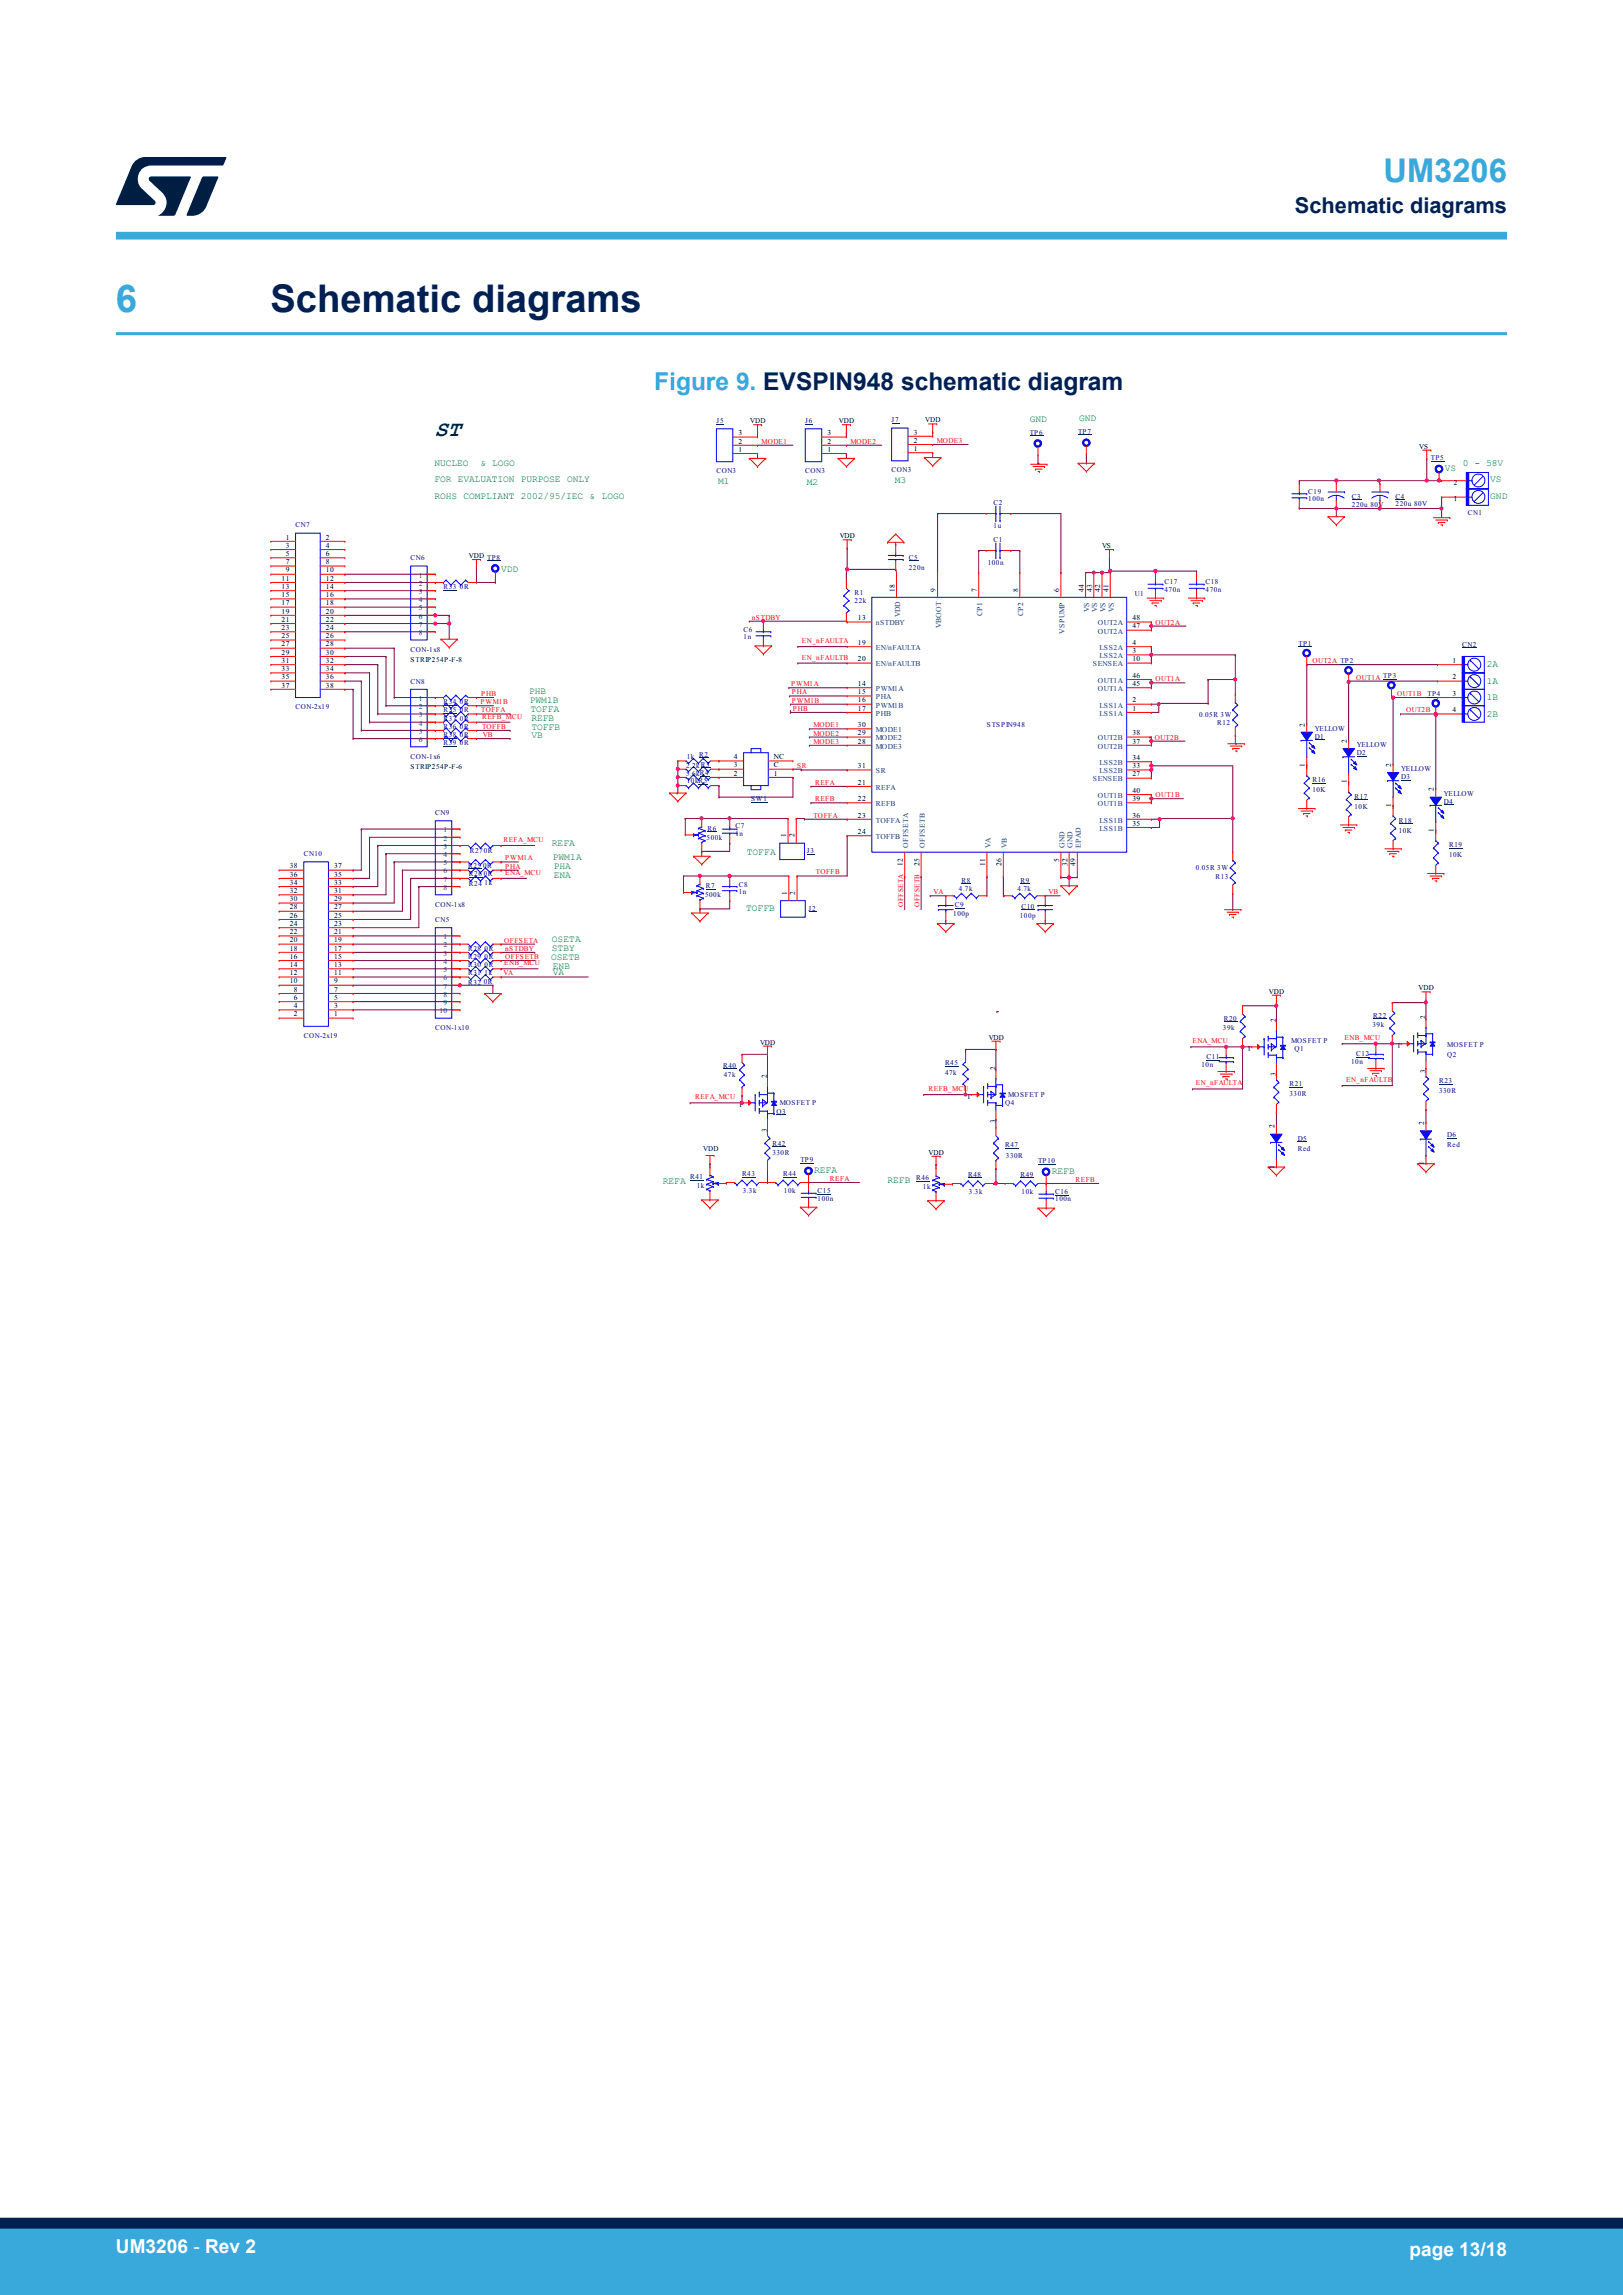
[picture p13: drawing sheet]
<svg xmlns="http://www.w3.org/2000/svg" width="210mm" height="297mm" viewBox="0 0 210 297" stroke-linecap="round" stroke-linejoin="round" font-family="sans-serif">
<defs><g id="words">
<text font-size="4.9" fill="#39a9dc" x="15" y="40.4">6</text>
<text font-size="4.9" fill="#002052" x="35" y="40.4">Schematic diagrams</text>
<text font-size="4.2" fill="#39a9dc" x="179" y="23.5">UM3206</text>
<text font-size="3.2" fill="#39a9dc" x="84.6" y="50.5">Figure 9. EVSPIN948 schematic diagram</text>
<text font-size="3" fill="#008000" x="56.2" y="56.4">ST</text>
<text font-size="2.8" fill="#002052" x="167.5" y="27.5">Schematic diagrams</text>
<g font-size="2.5" fill="#fff">
<text x="15" y="291.6">UM3206 - Rev 2</text>
<text x="182.4" y="291.9">page 13/18</text>
</g>
<g font-size="1.2" fill="#008000">
<text x="133.2" y="54.7">GND</text>
<text x="139.6" y="54.5">GND</text>
<text x="56.2" y="60.3">NUCLEO</text>
<text x="56.2" y="62.4">FOR EVALUATION PURPOSE ONLY</text>
<text x="56.2" y="64.5">ROHS COMPLIANT 2002/95/IEC &amp; LOGO</text>
<text x="62.2" y="60.3">&amp; LOGO</text>
<text x="92.9" y="62.6">M1</text>
<text x="104.4" y="62.7">M2</text>
<text x="115.8" y="62.5">M3</text>
<text x="187" y="60.9">VS</text>
<text x="189.3" y="60.3">0 - 58V</text>
<text x="192.8" y="62.4">VS</text>
<text x="192.8" y="64.6">GND</text>
<text x="64.8" y="74">VDD</text>
<text x="68.5" y="89.8">PHB</text>
<text x="192.4" y="88.5">1A</text>
<text x="192.4" y="86.3">2A</text>
<text x="68.6" y="90.9">PWM1B</text>
<text x="68.7" y="92.1">TOFFA</text>
<text x="68.8" y="94.4">TOFFB</text>
<text x="68.8" y="95.5">VB</text>
<text x="68.8" y="93.4">REFB</text>
<text x="192.4" y="90.6">1B</text>
<text x="192.4" y="92.7">2B</text>
<text x="71.4" y="109.4">REFA</text>
<text x="71.5" y="111.3">PWM1A</text>
<text x="71.6" y="113.6">ENA</text>
<text x="71.6" y="112.5">PHA</text>
<text x="96.6" y="110.7">TOFFA</text>
<text x="96.5" y="118">TOFFB</text>
<text x="71.3" y="124.2">OSETB</text>
<text x="71.4" y="123">STBY</text>
<text x="71.4" y="121.9">OSETA</text>
<text x="71.5" y="125.4">ENB</text>
<text x="71.5" y="126.1">VA</text>
<text x="85.8" y="153.3">REFA</text>
<text x="105.4" y="151.8">REFA</text>
<text x="114.8" y="153.1">REFB</text>
<text x="136.1" y="151.9">REFB</text>
</g>
<g font-size="1">
<text x="95.6" y="58.5">1</text>
<text x="95.6" y="57.4">2</text>
<text x="95.6" y="56.3">3</text>
<text x="107.1" y="58.5">1</text>
<text x="107.1" y="57.4">2</text>
<text x="107.1" y="56.3">3</text>
<text x="118.2" y="58.4">1</text>
<text x="118.2" y="57.3">2</text>
<text x="118.2" y="56.2">3</text>
<text x="37" y="69.8">1</text>
<text x="37" y="70.9">3</text>
<text x="37" y="72">5</text>
<text x="42.2" y="69.8">2</text>
<text x="42.2" y="70.9">4</text>
<text x="42.2" y="72">6</text>
<text x="36.4" y="75.1">11</text>
<text x="36.4" y="76.2">13</text>
<text x="36.4" y="77.3">15</text>
<text x="37" y="73">7</text>
<text x="37" y="74.1">9</text>
<text x="42.2" y="73">8</text>
<text x="42.2" y="74.1">10</text>
<text x="42.2" y="75.1">12</text>
<text x="42.2" y="76.2">14</text>
<text x="42.2" y="77.3">16</text>
<text x="115.8" y="76.6" transform="rotate(-90 115.8 76.6)">18</text>
<text x="121.1" y="76.6" transform="rotate(-90 121.1 76.6)">9</text>
<text x="126.4" y="76.6" transform="rotate(-90 126.4 76.6)">7</text>
<text x="131.7" y="76.6" transform="rotate(-90 131.7 76.6)">8</text>
<text x="137" y="76.6" transform="rotate(-90 137 76.6)">6</text>
<text x="140.2" y="76.6" transform="rotate(-90 140.2 76.6)">44</text>
<text x="141.3" y="76.6" transform="rotate(-90 141.3 76.6)">43</text>
<text x="142.4" y="76.6" transform="rotate(-90 142.4 76.6)">42</text>
<text x="143.4" y="76.6" transform="rotate(-90 143.4 76.6)">41</text>
<text x="36.4" y="78.3">17</text>
<text x="36.4" y="79.4">19</text>
<text x="36.4" y="80.5">21</text>
<text x="36.4" y="81.5">23</text>
<text x="36.4" y="82.6">25</text>
<text x="36.4" y="83.7">27</text>
<text x="42.2" y="78.3">18</text>
<text x="42.2" y="79.4">20</text>
<text x="42.2" y="80.5">22</text>
<text x="42.2" y="81.5">24</text>
<text x="42.2" y="82.6">26</text>
<text x="42.2" y="83.7">28</text>
<text x="111" y="80.3">13</text>
<text x="111" y="83.5">19</text>
<text x="146.5" y="81.3">47</text>
<text x="146.5" y="83.5">4</text>
<text x="146.5" y="80.3">48</text>
<text x="36.4" y="84.7">29</text>
<text x="36.4" y="85.8">31</text>
<text x="36.4" y="86.9">33</text>
<text x="36.4" y="87.9">35</text>
<text x="36.4" y="89">37</text>
<text x="42.2" y="84.7">30</text>
<text x="42.2" y="85.8">32</text>
<text x="42.2" y="86.9">34</text>
<text x="42.2" y="87.9">36</text>
<text x="42.2" y="89">38</text>
<text x="111" y="85.6">20</text>
<text x="111" y="88.8">14</text>
<text x="111" y="89.8">15</text>
<text x="146.5" y="84.5">3</text>
<text x="146.5" y="87.7">46</text>
<text x="146.5" y="88.8">45</text>
<text x="146.5" y="85.6">10</text>
<text x="187.9" y="85.8">1</text>
<text x="187.9" y="87.9">2</text>
<text x="111" y="90.9">16</text>
<text x="111" y="92">17</text>
<text x="111" y="95.2">29</text>
<text x="111" y="94.1">30</text>
<text x="146.5" y="90.9">2</text>
<text x="146.5" y="92">1</text>
<text x="146.5" y="95.2">38</text>
<text x="168.9" y="94" transform="rotate(-90 168.9 94)">2</text>
<text x="187.9" y="90">3</text>
<text x="187.9" y="92.2">4</text>
<text x="94.9" y="100.4">2</text>
<text x="94.9" y="99.3">3</text>
<text x="94.9" y="98.2">4</text>
<text x="100.1" y="100.4">1</text>
<text x="100.1" y="99.3">C</text>
<text x="100.1" y="98.2">NC</text>
<text x="111" y="101.5">21</text>
<text x="111" y="99.4">31</text>
<text x="111" y="96.2">28</text>
<text x="146.5" y="96.2">37</text>
<text x="146.5" y="98.3">34</text>
<text x="146.5" y="99.4">33</text>
<text x="146.5" y="100.5">27</text>
<text x="168.9" y="99.2" transform="rotate(-90 168.9 99.2)">1</text>
<text x="174.3" y="101.3" transform="rotate(-90 174.3 101.3)">1</text>
<text x="174.3" y="96.1" transform="rotate(-90 174.3 96.1)">2</text>
<text x="180" y="99.2" transform="rotate(-90 180 99.2)">2</text>
<text x="111" y="103.7">22</text>
<text x="111" y="105.8">23</text>
<text x="111" y="107.9">24</text>
<text x="146.5" y="102.6">40</text>
<text x="146.5" y="103.7">39</text>
<text x="146.5" y="105.8">36</text>
<text x="146.5" y="106.9">35</text>
<text x="180" y="104.4" transform="rotate(-90 180 104.4)">1</text>
<text x="185.5" y="107.6" transform="rotate(-90 185.5 107.6)">1</text>
<text x="185.5" y="102.4" transform="rotate(-90 185.5 102.4)">2</text>
<text x="37.5" y="113.4">36</text>
<text x="37.5" y="112.4">38</text>
<text x="43.2" y="113.4">35</text>
<text x="43.2" y="112.4">37</text>
<text x="101.7" y="108.4" transform="rotate(-90 101.7 108.4)">1</text>
<text x="102.8" y="108.4" transform="rotate(-90 102.8 108.4)">2</text>
<text x="116.8" y="112.1" transform="rotate(-90 116.8 112.1)">12</text>
<text x="119" y="112.1" transform="rotate(-90 119 112.1)">25</text>
<text x="127.5" y="112.1" transform="rotate(-90 127.5 112.1)">11</text>
<text x="129.6" y="112.1" transform="rotate(-90 129.6 112.1)">26</text>
<text x="137" y="111.5" transform="rotate(-90 137 111.5)">5</text>
<text x="138.1" y="112.1" transform="rotate(-90 138.1 112.1)">32</text>
<text x="139.2" y="112.1" transform="rotate(-90 139.2 112.1)">49</text>
<text x="37.5" y="119.8">24</text>
<text x="37.5" y="118.8">26</text>
<text x="37.5" y="117.7">28</text>
<text x="37.5" y="116.6">30</text>
<text x="37.5" y="115.6">32</text>
<text x="37.5" y="114.5">34</text>
<text x="43.2" y="119.8">23</text>
<text x="43.2" y="118.8">25</text>
<text x="43.2" y="117.7">27</text>
<text x="43.2" y="116.6">29</text>
<text x="43.2" y="115.6">31</text>
<text x="43.2" y="114.5">33</text>
<text x="101.8" y="115.8" transform="rotate(-90 101.8 115.8)">1</text>
<text x="102.9" y="115.8" transform="rotate(-90 102.9 115.8)">2</text>
<text x="37.5" y="125.1">14</text>
<text x="37.5" y="124.1">16</text>
<text x="37.5" y="123">18</text>
<text x="37.5" y="122">20</text>
<text x="37.5" y="120.9">22</text>
<text x="43.2" y="125.1">13</text>
<text x="43.2" y="124.1">15</text>
<text x="43.2" y="123">17</text>
<text x="43.2" y="122">19</text>
<text x="43.2" y="120.9">21</text>
<text x="37.5" y="127.3">10</text>
<text x="37.5" y="126.2">12</text>
<text x="38" y="131.5">2</text>
<text x="38" y="130.5">4</text>
<text x="38" y="129.4">6</text>
<text x="38" y="128.3">8</text>
<text x="43.2" y="131.5">1</text>
<text x="43.2" y="130.5">3</text>
<text x="43.2" y="129.4">5</text>
<text x="43.2" y="128.3">7</text>
<text x="43.2" y="127.3">9</text>
<text x="43.2" y="126.2">11</text>
<text x="164.9" y="146" transform="rotate(-90 164.9 146)">2</text>
<text x="184.3" y="145.6" transform="rotate(-90 184.3 145.6)">2</text>
<text x="164.9" y="151.2" transform="rotate(-90 164.9 151.2)">1</text>
<text x="184.3" y="150.8" transform="rotate(-90 184.3 150.8)">1</text>
</g>
<g font-size="1" fill="#004080">
<text x="54.2" y="74.7">1</text>
<text x="54.2" y="75.8">2</text>
<text x="54.2" y="76.9">3</text>
<text x="54.2" y="77.9">4</text>
<text x="54.2" y="79">5</text>
<text x="54.2" y="80.1">6</text>
<text x="54.2" y="81.1">7</text>
<text x="54.2" y="82.2">8</text>
<text x="113.3" y="80.9">nSTDBY</text>
<text x="116.5" y="79.9" transform="rotate(-90 116.5 79.9)">VDD</text>
<text x="121.8" y="81.3" transform="rotate(-90 121.8 81.3)">VBOOT</text>
<text x="127.1" y="79.7" transform="rotate(-90 127.1 79.7)">CP1</text>
<text x="132.4" y="79.7" transform="rotate(-90 132.4 79.7)">CP2</text>
<text x="137.7" y="82" transform="rotate(-90 137.7 82)">VSPUMP</text>
<text x="140.9" y="79.2" transform="rotate(-90 140.9 79.2)">VS</text>
<text x="142" y="79.2" transform="rotate(-90 142 79.2)">VS</text>
<text x="142.1" y="82">OUT2A</text>
<text x="142.1" y="80.9">OUT2A</text>
<text x="143" y="79.2" transform="rotate(-90 143 79.2)">VS</text>
<text x="144.1" y="79.2" transform="rotate(-90 144.1 79.2)">VS</text>
<text x="113.3" y="84.1">EN/nFAULTA</text>
<text x="113.3" y="86.2">EN/nFAULTB</text>
<text x="113.3" y="89.4">PWM1A</text>
<text x="141.4" y="86.2">SENSEA</text>
<text x="142.1" y="88.4">OUT1A</text>
<text x="142.1" y="89.4">OUT1A</text>
<text x="142.3" y="84.1">LSS2A</text>
<text x="142.3" y="85.2">LSS2A</text>
<text x="54.2" y="90.7">1</text>
<text x="54.2" y="91.8">2</text>
<text x="54.2" y="92.8">3</text>
<text x="54.2" y="93.9">4</text>
<text x="54.2" y="95">5</text>
<text x="113.3" y="90.5">PHA</text>
<text x="113.3" y="91.6">PWM1B</text>
<text x="113.3" y="92.6">PHB</text>
<text x="113.3" y="95.8">MODE2</text>
<text x="113.3" y="94.8">MODE1</text>
<text x="142.1" y="95.8">OUT2B</text>
<text x="142.3" y="91.6">LSS1A</text>
<text x="142.3" y="92.6">LSS1A</text>
<text x="54.2" y="96">6</text>
<text x="113.3" y="100.1">SR</text>
<text x="113.3" y="96.9">MODE3</text>
<text x="141.4" y="101.1">SENSEB</text>
<text x="142.1" y="96.9">OUT2B</text>
<text x="142.3" y="99">LSS2B</text>
<text x="142.3" y="100.1">LSS2B</text>
<text x="57.4" y="107.7">1</text>
<text x="113.3" y="102.2">REFA</text>
<text x="113.3" y="104.3">REFB</text>
<text x="113.3" y="106.5">TOFFA</text>
<text x="142.1" y="103.3">OUT1B</text>
<text x="142.1" y="104.3">OUT1B</text>
<text x="142.3" y="106.5">LSS1B</text>
<text x="142.3" y="107.5">LSS1B</text>
<text x="57.4" y="108.8">2</text>
<text x="57.4" y="109.8">3</text>
<text x="57.4" y="110.9">4</text>
<text x="57.4" y="112">5</text>
<text x="57.4" y="113">6</text>
<text x="113.3" y="108.6">TOFFB</text>
<text x="117.5" y="109.7" transform="rotate(-90 117.5 109.7)">OFFSETA</text>
<text x="119.6" y="109.7" transform="rotate(-90 119.6 109.7)">OFFSETB</text>
<text x="128.2" y="109.7" transform="rotate(-90 128.2 109.7)">VA</text>
<text x="130.3" y="109.7" transform="rotate(-90 130.3 109.7)">VB</text>
<text x="137.7" y="109.7" transform="rotate(-90 137.7 109.7)">GND</text>
<text x="138.8" y="109.7" transform="rotate(-90 138.8 109.7)">GND</text>
<text x="139.9" y="109.7" transform="rotate(-90 139.9 109.7)">EPAD</text>
<text x="57.4" y="114.1">7</text>
<text x="57.4" y="115.2">8</text>
<text x="57.4" y="121.5">1</text>
<text x="57.4" y="122.6">2</text>
<text x="57.4" y="123.7">3</text>
<text x="57.4" y="124.7">4</text>
<text x="57.4" y="125.8">5</text>
<text x="56.9" y="131.1">10</text>
<text x="57.4" y="126.9">6</text>
<text x="57.4" y="127.9">7</text>
<text x="57.4" y="129">8</text>
<text x="57.4" y="130.1">9</text>
</g>
<g font-size=".9" fill="#000080">
<text x="92.7" y="54.8">J5</text>
<text x="104.2" y="54.8">J6</text>
<text x="115.4" y="54.7">J7</text>
<text x="133.2" y="56.3">TP6</text>
<text x="139.5" y="56.2">TP7</text>
<text x="185.1" y="59.5">TP5</text>
<text x="92.7" y="61.2">CON3</text>
<text x="104.2" y="61.2">CON3</text>
<text x="115.4" y="61.1">CON3</text>
<text x="128.6" y="65.3">C2</text>
<text x="169.3" y="63.9">C19</text>
<text x="169.3" y="64.9">100n</text>
<text x="174.9" y="64.5">C3</text>
<text x="174.9" y="65.6">220u 80V</text>
<text x="180.6" y="64.5">C4</text>
<text x="180.6" y="65.5">220u 80V</text>
<text x="38.2" y="68.3">CN7</text>
<text x="128.6" y="68.4">1u</text>
<text x="128.6" y="70.1">C1</text>
<text x="189.9" y="66.7">CN1</text>
<text x="53.1" y="72.5">CN6</text>
<text x="57.4" y="76.2">R33</text>
<text x="59.5" y="76.2">0R</text>
<text x="110.6" y="77">R1</text>
<text x="117.6" y="72.4">C5</text>
<text x="117.6" y="73.7">220n</text>
<text x="127.8" y="73.2">100n</text>
<text x="146.8" y="77.1">U1</text>
<text x="150.7" y="75.6">C17</text>
<text x="150.7" y="76.6">470n</text>
<text x="156" y="75.6">C18</text>
<text x="156" y="76.6">470n</text>
<text x="96.2" y="81.8">C6</text>
<text x="96.2" y="82.7">1n</text>
<text x="110.6" y="78.1">22k</text>
<text x="168" y="83.6">TP1</text>
<text x="189.2" y="83.7">CN2</text>
<text x="53.1" y="88.5">CN8</text>
<text x="53.1" y="84.3">CON-1x8</text>
<text x="38.2" y="91.8">CON-2x19</text>
<text x="57.4" y="91.1">R34</text>
<text x="57.4" y="93.3">R37 0R</text>
<text x="57.4" y="92.2">R35</text>
<text x="57.4" y="94.3">R36 0R</text>
<text x="57.4" y="95.4">R38</text>
<text x="59.5" y="91.1">0R</text>
<text x="59.5" y="92.2">0R</text>
<text x="59.5" y="95.4">0R</text>
<text x="127.7" y="94.1">STSPIN948</text>
<text x="155.2" y="92.7">0.05R 3W</text>
<text x="157.5" y="93.8">R12</text>
<text x="170.1" y="95.6">D1</text>
<text x="170.1" y="94.5">YELLOW</text>
<text x="184.7" y="90.1">TP4</text>
<text x="53.1" y="98.2">CON-1x6</text>
<text x="57.4" y="96.4">R39</text>
<text x="59.5" y="96.4">0R</text>
<text x="88.8" y="100.4">5.6kR4</text>
<text x="88.8" y="99.4">2.2kR3</text>
<text x="88.9" y="101.4">10kR5</text>
<text x="88.9" y="98.2">1k R2</text>
<text x="169.8" y="101.2">R16</text>
<text x="175.6" y="97.7">D2</text>
<text x="175.6" y="96.7">YELLOW</text>
<text x="181.3" y="100.8">D3</text>
<text x="181.3" y="99.8">YELLOW</text>
<text x="56.3" y="105.5">CN9</text>
<text x="91.5" y="107.5">R6</text>
<text x="95.2" y="107.2">C7</text>
<text x="97.2" y="103.7">SW1</text>
<text x="169.8" y="102.5">10K</text>
<text x="175.3" y="103.4">R17</text>
<text x="175.3" y="104.7">10K</text>
<text x="181" y="106.5">R18</text>
<text x="181" y="107.7">10K</text>
<text x="186.8" y="104">D4</text>
<text x="186.8" y="103">YELLOW</text>
<text x="39.3" y="110.8">CN10</text>
<text x="60.6" y="112.3">R25</text>
<text x="60.7" y="113.4">R26</text>
<text x="60.8" y="110.4">R270R</text>
<text x="62.5" y="112.3">0R</text>
<text x="62.6" y="113.4">0R</text>
<text x="91.4" y="108.7">500k</text>
<text x="95.2" y="108.2">1n</text>
<text x="104.4" y="110.4">J3</text>
<text x="154.7" y="112.5">0.05R 3W</text>
<text x="157.3" y="113.8">R13</text>
<text x="187.5" y="109.6">R19</text>
<text x="187.5" y="110.9">10K</text>
<text x="56.3" y="117.3">CON-1x8</text>
<text x="56.3" y="119.3">CN5</text>
<text x="60.7" y="114.7">R24</text>
<text x="62.7" y="114.5">1k</text>
<text x="91.2" y="116.1">500k</text>
<text x="91.3" y="115">R7</text>
<text x="95.6" y="114.8">C8</text>
<text x="95.6" y="115.7">1n</text>
<text x="104.6" y="117.9">J2</text>
<text x="123.3" y="118.6">100p</text>
<text x="123.5" y="117.4">C9</text>
<text x="124.1" y="115.3">4.7k</text>
<text x="124.4" y="114.2">R8</text>
<text x="131.6" y="115.3">4.7k</text>
<text x="132" y="118.8">100p</text>
<text x="132.1" y="114.2">R9</text>
<text x="132.2" y="117.6">C10</text>
<text x="60.6" y="123">R28 0R</text>
<text x="60.6" y="125.2">R30 0R</text>
<text x="60.6" y="124.1">R29 0R</text>
<text x="60.6" y="126.2">R31 1k</text>
<text x="60.6" y="127.4">R32</text>
<text x="62.6" y="127.3">0R</text>
<text x="177.7" y="131.7">R22</text>
<text x="39.3" y="134.3">CON-2x19</text>
<text x="56.3" y="133.3">CON-1x10</text>
<text x="122.3" y="137.8">R45</text>
<text x="156.1" y="137.1">C11</text>
<text x="158.2" y="133.3">39k</text>
<text x="158.3" y="132.1">R20</text>
<text x="167.1" y="135">MOSFET P</text>
<text x="167.5" y="136">Q1</text>
<text x="174.8" y="137.6">10n</text>
<text x="175.5" y="136.7">C12</text>
<text x="177.6" y="132.8">39k</text>
<text x="187.3" y="136.8">Q2</text>
<text x="187.3" y="135.5">MOSFET P</text>
<text x="93.6" y="138.2">R40</text>
<text x="93.7" y="139.4">47k</text>
<text x="100.9" y="143.1">MOSFET P</text>
<text x="122.3" y="139.1">47k</text>
<text x="130.1" y="143.1">Q4</text>
<text x="130.5" y="142">MOSFET P</text>
<text x="155.5" y="138.1">10n</text>
<text x="166.9" y="140.6">R21</text>
<text x="166.9" y="141.9">330R</text>
<text x="186.2" y="140.2">R23</text>
<text x="186.2" y="141.5">330R</text>
<text x="99.9" y="148.3">R42</text>
<text x="99.9" y="149.5">330R</text>
<text x="100.5" y="144.1">Q3</text>
<text x="130.1" y="148.5">R47</text>
<text x="130.2" y="149.9">330R</text>
<text x="167.9" y="147.6">D5</text>
<text x="167.9" y="148.9">Red</text>
<text x="187.3" y="147.2">D6</text>
<text x="187.3" y="148.5">Red</text>
<text x="89.3" y="152.6">R41</text>
<text x="90.2" y="153.8">1k</text>
<text x="96" y="152.2">R43</text>
<text x="96.1" y="154.4">3.3k</text>
<text x="101.3" y="152.2">R44</text>
<text x="101.4" y="154.4">10k</text>
<text x="103.6" y="150.4">TP9</text>
<text x="105.8" y="154.4">C15</text>
<text x="105.8" y="155.4">100n</text>
<text x="118.6" y="152.7">R46</text>
<text x="119.4" y="153.9">1k</text>
<text x="125.3" y="152.3">R48</text>
<text x="125.4" y="154.5">3.3k</text>
<text x="132.1" y="152.3">R49</text>
<text x="132.2" y="154.5">10k</text>
<text x="134.3" y="150.5">TP10</text>
<text x="136.5" y="154.5">C16</text>
<text x="136.5" y="155.5">100n</text>
</g>
<g font-size=".9">
<text x="97.1" y="54.8">VDD</text>
<text x="108.6" y="54.8">VDD</text>
<text x="119.7" y="54.7">VDD</text>
<text x="183.6" y="58.1">VS</text>
<text x="188.1" y="64.9">1</text>
<text x="188.1" y="62.7">2</text>
<text x="108.7" y="69.7">VDD</text>
<text x="142.6" y="70.9">VS</text>
<text x="60.7" y="72.2">VDD TP8</text>
<text x="53.1" y="85.7">STRIP254P-F-8</text>
<text x="53.1" y="99.5">STRIP254P-F-6</text>
<text x="164.2" y="128.6">VDD</text>
<text x="183.5" y="128.2">VDD</text>
<text x="184.4" y="131.9" transform="rotate(-90 184.4 131.9)">2</text>
<text x="98.3" y="135.2">VDD</text>
<text x="127.9" y="134.5">VDD</text>
<text x="161.4" y="136">1</text>
<text x="165.1" y="132.3" transform="rotate(-90 165.1 132.3)">2</text>
<text x="180.8" y="135.6">1</text>
<text x="95.6" y="143.3">1</text>
<text x="99.2" y="139.5" transform="rotate(-90 99.2 139.5)">2</text>
<text x="125.1" y="142.2">1</text>
<text x="128.8" y="138.5" transform="rotate(-90 128.8 138.5)">2</text>
<text x="165.1" y="139.2" transform="rotate(-90 165.1 139.2)">3</text>
<text x="184.4" y="138.8" transform="rotate(-90 184.4 138.8)">3</text>
<text x="91" y="149">VDD</text>
<text x="99.2" y="146.4" transform="rotate(-90 99.2 146.4)">3</text>
<text x="120.1" y="149.4">VDD</text>
<text x="128.8" y="145.4" transform="rotate(-90 128.8 145.4)">3</text>
</g>
<g font-size=".9" fill="#f00">
<text x="98.5" y="57.4">MODE1</text>
<text x="110" y="57.4">MODE2</text>
<text x="121.2" y="57.3">MODE3</text>
<text x="97.3" y="80.2">nSTDBY</text>
<text x="103.8" y="83.2">EN_nFAULTA</text>
<text x="149.5" y="80.8">OUT2A</text>
<text x="102.4" y="88.8">PWM1A</text>
<text x="102.5" y="89.9">PHA</text>
<text x="103.8" y="85.4">EN_nFAULTB</text>
<text x="149.5" y="88.2">OUT1A</text>
<text x="169.8" y="85.8">OUT2A TP2</text>
<text x="175.5" y="87.9">OUT1A TP3</text>
<text x="62.2" y="91.1">PWM1B</text>
<text x="62.3" y="92.2">TOFFA</text>
<text x="62.3" y="90.1">PHB</text>
<text x="62.4" y="93">REFB_MCU</text>
<text x="62.4" y="94.3">TOFFB</text>
<text x="62.5" y="95.4">VB</text>
<text x="102.5" y="90.9">PWM1B</text>
<text x="102.6" y="92">PHB</text>
<text x="105.3" y="94.1">MODE1</text>
<text x="105.3" y="95.2">MODE2</text>
<text x="149.4" y="95.7">OUT2B</text>
<text x="180.8" y="90.1">OUT1B</text>
<text x="181.9" y="92.2">OUT2B</text>
<text x="103.1" y="99.3">SR</text>
<text x="105.3" y="96.2">MODE3</text>
<text x="105.5" y="101.6">REFA</text>
<text x="105.3" y="105.8">TOFFA</text>
<text x="105.5" y="103.7">REFB</text>
<text x="149.5" y="103.2">OUT1B</text>
<text x="65.1" y="109">REFA_MCU</text>
<text x="65.4" y="113.2">ENA_MCU</text>
<text x="65.4" y="111.3">PWM1A</text>
<text x="65.4" y="112.4">PHA</text>
<text x="105.6" y="113.2">TOFFB</text>
<text x="116.9" y="117.3" transform="rotate(-90 116.9 117.3)">OFFSETA</text>
<text x="119" y="117.3" transform="rotate(-90 119 117.3)">OFFSETB</text>
<text x="120.8" y="115.7">VA</text>
<text x="135.7" y="115.7">VB</text>
<text x="65.2" y="122">OFFSETA</text>
<text x="65.2" y="124.9">ENB_MCU</text>
<text x="65.4" y="123">nSTDBY</text>
<text x="65.4" y="124.1">OFFSETB</text>
<text x="65.1" y="126.2">VA</text>
<text x="154.3" y="135">ENA_MCU</text>
<text x="174" y="134.6">ENB_MCU</text>
<text x="89.9" y="142.3">REFA_MCU</text>
<text x="120.1" y="141.2">REFB_MCU</text>
<text x="154.7" y="140.5">EN_nFAULTA</text>
<text x="174.2" y="140">EN_nFAULTB</text>
<text x="107.4" y="152.8">REFA</text>
<text x="139.2" y="153">REFB</text>
</g>
</g></defs>
<path d="M15 43.2h180" fill="none" stroke="#39a9dc" stroke-width=".4"/>
<path d="M45.7 127.5h.1M45.7 127.5h13.8" fill="none" stroke="#800040" stroke-width=".13"/>
<path d="M59.4 127.4h.2v.2h-.2z" fill-rule="evenodd" fill="#f0f"/>
<path d="M59.4 127.4h.2v.2h-.2z" fill="none" stroke="#f0f" stroke-width=".13"/>
<g fill="none" stroke="#800040" stroke-width=".13">
<path d="M44.6 80.7h11.7M44.6 80.7h.1M45.7 113.7h.1M45.7 113.7h2.1M46.8 107.3h.1M46.8 107.3v5.3M46.8 107.3h12.7M54.2 114.7h.1M54.2 114.7v5.4h-8.5M54.2 114.7h5.3M45.7 123.2h.1M45.7 122.2h.1"/>
<path d="M45.7 125.4h.1M45.7 121.1h.1M45.7 120.1h.1M45.7 123.2h13.8M45.7 122.2h13.8M45.7 125.4h13.8M45.7 121.1h13.8"/>
</g>
<path d="M56.2 80.5h.2v.3h-.2z" fill-rule="evenodd" fill="#f0f"/>
<path d="M56.2 80.5h.2v.3h-.2z" fill="none" stroke="#f0f" stroke-width=".13"/>
<path d="M44.6 74.3h11.7M44.6 76.4h11.7M44.6 77.5h11.7M44.6 78.6h11.7M44.6 79.6h11.7M44.6 74.3h.1M44.6 76.4h.1M44.6 77.5h.1M44.6 78.6h.1M44.6 79.6h.1" fill="none" stroke="#800040" stroke-width=".13"/>
<path d="M56.2 79.5h.2v.3h-.2z" fill-rule="evenodd" fill="#f0f"/>
<path d="M56.2 79.5h.2v.3h-.2z" fill="none" stroke="#f0f" stroke-width=".13"/>
<g fill="none" stroke="#800040" stroke-width=".13">
<path d="M44.6 75.4h11.7M44.6 75.4h.1M56.3 79.6h1.8M58.1 79.6h.1M109.6 73.7h.1M109.6 73.7h6.3M121.3 66.5h.1M121.3 66.5v7.6M121.3 66.5h6.3M126.6 71.2h1M126.6 71.2h.1M126.6 71.2v2.9"/>
<path d="M130.8 71.2h1.2M130.8 71.2h.1M130.8 66.5h.1M130.8 66.5h6.5v7.6M132 71.2h.1M132 71.2v2.9M137.3 74.1h.1M44.6 81.8h11.7M44.6 88.1h2.2M44.6 83.9h6.4M44.6 86h4.3M44.6 89.2h1.1"/>
<path d="M44.6 87.1h3.2M44.6 81.8h.1M44.6 83.9h.1M44.6 85h.1M44.6 86h.1M44.6 87.1h.1M44.6 88.1h.1M44.6 89.2h.1M44.6 85h5.3M45.7 95.6h10.6M45.7 89.2h.1M45.7 95.6h.1"/>
<path d="M45.7 89.2v6.4M46.8 94.5h9.5M46.8 88.1h.1M46.8 94.5h.1M46.8 88.1v6.4M47.8 93.5h8.5M47.8 93.5h.1M47.8 87.1h.1M47.8 87.1v6.4M48.9 92.4h7.4M48.9 86h.1M48.9 92.4h.1"/>
<path d="M48.9 86v6.4M49.9 91.3h6.4M49.9 85h.1M49.9 91.3h.1M49.9 85v6.3M51 83.9h.1M51 90.3h.1M51 83.9v6.4M51 90.3h5.3M56.3 80.7h1.8M58.1 80.7h.1M58.1 80.7v2"/>
<path d="M45.7 112.6h1.1M45.7 119h.1M45.7 117.9h.1M45.7 116.9h.1M45.7 115.8h.1M45.7 114.7h.1M45.7 112.6h.1M47.8 108.4h.1M47.8 108.4v5.3M47.8 108.4h11.7M48.9 109.4h.1M48.9 109.4v5.3h-3.2"/>
<path d="M48.9 109.4h10.6M49.9 110.5h9.6M49.9 110.5h.1M49.9 110.5v5.3h-4.2M51 111.5h.1M51 111.5v5.4h-5.3M51 111.5h8.5M52.1 112.6h.1M52.1 112.6v5.3h-6.4M52.1 112.6h7.4M53.1 113.7h6.4M53.1 113.7h.1"/>
<path d="M53.1 113.7v5.3h-7.4M45.7 130.7h.1M45.7 129.6h.1M45.7 128.6h.1M45.7 126.4h.1M45.7 124.3h13.8M45.7 130.7h13.8M45.7 129.6h13.8M45.7 128.6h13.8M45.7 126.4h13.8M59.5 124.3h.1M63.8 127.5h.1"/>
<path d="M63.8 127.5v1.1"/>
</g>
<circle cx="109.6" cy="73.7" r=".2" fill="#f0f"/>
<circle cx="109.6" cy="73.7" r=".2" fill="none" stroke="#f0f" stroke-width=".13"/>
<g fill="none" stroke="#800040" stroke-width=".13">
<path d="M61.6 73.5h.1M61.6 73.5v1.9h2.5M64.1 75.4h.1M64.1 75.1h.1M64.1 75.1v.3M109.5 73.7h.1M109.5 73.7v1.4M109.6 70.9h.1M109.6 70.9v2.8M115.9 73.7l.1 .4M115.9 73.7h.1M165.2 129.9h.1"/>
<path d="M165.2 129.9v.3"/>
</g>
<circle cx="165.1" cy="130.2" r=".2" fill="#f0f"/>
<circle cx="165.1" cy="130.2" r=".2" fill="none" stroke="#f0f" stroke-width=".13"/>
<path d="M160.8 135.5h.1M160.8 135.5v5.4h-6.5M154.3 140.9h.1" fill="none" stroke="#800040" stroke-width=".13"/>
<circle cx="160.8" cy="135.5" r=".2" fill="#f0f"/>
<circle cx="160.8" cy="135.5" r=".2" fill="none" stroke="#f0f" stroke-width=".13"/>
<path d="M154.1 135.5h.1M154.1 135.5h4.5M160.8 135.5h1.2M160.8 135.5h.1M165.2 144h.1M165.2 144v1.7" fill="none" stroke="#800040" stroke-width=".13"/>
<circle cx="158.6" cy="135.5" r=".2" fill="#f0f"/>
<circle cx="158.6" cy="135.5" r=".2" fill="none" stroke="#f0f" stroke-width=".13"/>
<path d="M158.6 135.5h2.2M158.6 135.5h.1M160.8 130.2h4.4M160.8 130.2h.1M165.2 130.2h.1M165.2 130.2v2.1M180.1 135.1h1.2M180.1 135.1h.1M180.1 135.1v5.4h-6.4M184.5 129.4h.1M184.5 129.4v.4M173.7 140.5h.1" fill="none" stroke="#800040" stroke-width=".13"/>
<circle cx="180.1" cy="135" r=".2" fill="#f0f"/>
<circle cx="180.1" cy="135" r=".2" fill="none" stroke="#f0f" stroke-width=".13"/>
<path d="M173.7 135.1h.1M173.7 135.1h4.3M180.1 129.8h4.4M180.1 129.8h.1M184.5 143.6h.1M184.5 143.6v1.7" fill="none" stroke="#800040" stroke-width=".13"/>
<path d="M184.4 129.6h.2v.3h-.2z" fill-rule="evenodd" fill="#f0f"/>
<path d="M184.4 129.6h.2v.3h-.2z" fill="none" stroke="#f0f" stroke-width=".13"/>
<path d="M178 135.1h2.1M178 135.1h.1M184.5 129.8h.1M184.5 129.8v2.1" fill="none" stroke="#800040" stroke-width=".13"/>
<circle cx="178" cy="135" r=".2" fill="#f0f"/>
<circle cx="178" cy="135" r=".2" fill="none" stroke="#f0f" stroke-width=".13"/>
<path d="M97 80.4h12.5M97 80.4h.1M98.8 80.4h.1" fill="none" stroke="#800040" stroke-width=".13"/>
<circle cx="98.7" cy="80.4" r=".2" fill="#f0f"/>
<circle cx="98.7" cy="80.4" r=".2" fill="none" stroke="#f0f" stroke-width=".13"/>
<g fill="none" stroke="#800040" stroke-width=".13">
<path d="M98 57.6h4.6M98 57.6h.1M98 58.7h.1M98 56h.1M98 56v.6M98 58.7v.6M109.5 57.6h4.6M109.5 57.6h.1M109.5 58.7h.1M109.5 56h.1M109.5 56v.6M109.5 58.7v.6"/>
<path d="M102.1 89h7.5M102.1 89h.1M102.2 90.1h7.4M102.2 90.1h.1M102.3 91.1h7.3M102.3 92.2h7.3M102.3 91.1h.1M102.3 92h.1M102.3 92.2h.1M102.3 92v.2M103.2 83.7h6.4M103.2 85.8h6.4"/>
<path d="M103.2 83.7h.1M103.2 85.8h.1M104.7 94.3h.1M104.7 94.3h4.9M90.8 105.9h.1M90.8 105.9h3.6M104.9 101.8h.1M104.9 103.9h.1M104.9 101.8h4.7M104.9 103.9h4.7"/>
</g>
<circle cx="94.4" cy="105.9" r=".2" fill="#f0f"/>
<circle cx="94.4" cy="105.9" r=".2" fill="none" stroke="#f0f" stroke-width=".13"/>
<circle cx="90.8" cy="105.9" r=".2" fill="#f0f"/>
<circle cx="90.8" cy="105.9" r=".2" fill="none" stroke="#f0f" stroke-width=".13"/>
<path d="M90.6 113.4h11.5M90.6 113.4h.1M94.4 113.4h.1" fill="none" stroke="#800040" stroke-width=".13"/>
<circle cx="94.4" cy="113.3" r=".2" fill="#f0f"/>
<circle cx="94.4" cy="113.3" r=".2" fill="none" stroke="#f0f" stroke-width=".13"/>
<circle cx="90.6" cy="113.3" r=".2" fill="#f0f"/>
<circle cx="90.6" cy="113.3" r=".2" fill="none" stroke="#f0f" stroke-width=".13"/>
<g fill="none" stroke="#800040" stroke-width=".13">
<path d="M109.5 73.7h.1M140.5 74.1h1M140.5 74.1h.1M143.6 73.9h.1M143.6 72.2v1.7M178.5 62.2h6.1M178.5 62.2l.1 .4M178.5 62.2h.1M88.4 113.4h.1M88.4 113.4v2.1M88.4 113.4h2.2M88.7 105.9h2.1"/>
<path d="M88.7 105.9h.1M88.7 105.9v2.1M90.6 117.6h.1M90.6 117.6v.6M90.8 110.2h.1M90.8 110.2v.6M94.4 116.6h.1M94.4 109.1h.1M94.4 116.6v1h-3.8M94.4 109.1v1.1h-3.6M117.1 113.5h.1M117.1 113.5v4.2"/>
</g>
<circle cx="184.6" cy="62.2" r=".2" fill="#f0f"/>
<circle cx="184.6" cy="62.2" r=".2" fill="none" stroke="#f0f" stroke-width=".13"/>
<circle cx="178.4" cy="62.2" r=".2" fill="#f0f"/>
<circle cx="178.4" cy="62.2" r=".2" fill="none" stroke="#f0f" stroke-width=".13"/>
<path d="M172.9 62.2h.1M172.9 62.2v.4M172.9 62.2h5.6M178.6 65.8h7.9M186.5 65.8h.1M186.5 65.8v1.2" fill="none" stroke="#800040" stroke-width=".13"/>
<circle cx="178.5" cy="65.8" r=".2" fill="#f0f"/>
<circle cx="178.5" cy="65.8" r=".2" fill="none" stroke="#f0f" stroke-width=".13"/>
<circle cx="186.5" cy="65.8" r=".2" fill="#f0f"/>
<circle cx="186.5" cy="65.8" r=".2" fill="none" stroke="#f0f" stroke-width=".13"/>
<path d="M184.6 59.3h.1M184.6 59.3v2.9M184.6 62.2h.1M184.6 62.2h1.6" fill="none" stroke="#800040" stroke-width=".13"/>
<circle cx="186.2" cy="62.2" r=".2" fill="#f0f"/>
<circle cx="186.2" cy="62.2" r=".2" fill="none" stroke="#f0f" stroke-width=".13"/>
<path d="M186.2 62.2h.3M186.2 62.2h.1M174.5 88.3h.1M174.5 88.3v7.5" fill="none" stroke="#800040" stroke-width=".13"/>
<circle cx="174.5" cy="88.2" r=".2" fill="#f0f"/>
<circle cx="174.5" cy="88.2" r=".2" fill="none" stroke="#f0f" stroke-width=".13"/>
<path d="M180 90.2h.1M180 90.2v.1M185.8 92.5h.1M185.8 92.5v9.6" fill="none" stroke="#800040" stroke-width=".13"/>
<circle cx="185.8" cy="92.5" r=".2" fill="#f0f"/>
<circle cx="185.8" cy="92.5" r=".2" fill="none" stroke="#f0f" stroke-width=".13"/>
<path d="M169.1 86h.1M169.1 86v7.7M169.1 86h16.9M174.5 88.1h.1M174.5 88.1v.2M174.5 88.1h11.5M180.3 90.3h.1M180.3 90.3h5.7M181.2 92.4h4.8M181.2 92.4h.1M185.8 92.4h.1M185.8 92.4v.1" fill="none" stroke="#800040" stroke-width=".13"/>
<circle cx="185.8" cy="92.4" r=".2" fill="#f0f"/>
<circle cx="185.8" cy="92.4" r=".2" fill="none" stroke="#f0f" stroke-width=".13"/>
<path d="M149 81h.1M149 80.5h.1M149 80.5v.5M149 81h4.5" fill="none" stroke="#800040" stroke-width=".13"/>
<path d="M148.8 80.9h.3v.2h-.3z" fill-rule="evenodd" fill="#f0f"/>
<path d="M148.8 80.9h.3v.2h-.3z" fill="none" stroke="#f0f" stroke-width=".13"/>
<path d="M148.8 95.4h.2M148.8 95.4h.1M149 88.4h4.3M149 95.9h4.3M149 81h.1M149 88.4h.1M149 87.9h.1M149 95.9h.1M149 95.4h.1M149 81v.6M149 87.9v.5M149 95.4v1" fill="none" stroke="#800040" stroke-width=".13"/>
<path d="M148.8 95.8h.3v.2h-.3z" fill-rule="evenodd" fill="#f0f"/>
<path d="M148.8 95.8h.3v.2h-.3z" fill="none" stroke="#f0f" stroke-width=".13"/>
<path d="M180.3 90.3h.1M180.3 90.3v8.6M149 103.4h4.1M149 103.4h.1M149 102.8h.1M149 102.8v.6M185.8 107.4h.1M185.8 107.4v.3" fill="none" stroke="#800040" stroke-width=".13"/>
<path d="M180.1 90.1h.3v.3h-.3z" fill-rule="evenodd" fill="#f0f"/>
<path d="M180.1 90.1h.3v.3h-.3z" fill="none" stroke="#f0f" stroke-width=".13"/>
<g fill="none" stroke="#800040" stroke-width=".13">
<path d="M134.3 60h.1M134.3 58.9v1.1M134.4 60h.1M134.4 60v.1M140.6 60h.1M140.6 58.8v1.2M61.6 94.5h4.4M61.6 95.6h4.4M66 94.5h.1M66 95.6h.1M149 84.7h10.8M149 84.7h.1"/>
<path d="M169.1 99h.1M169.1 99v.3M180 90.3h.3M180 90.3h.1M137.3 113.5h.1M137.3 113.5v.1M174.5 101.1h.1M174.5 101.1v.3M180.3 104.2h.1M180.3 104.2v.3"/>
</g>
<path d="M148.8 84.6h.3v.3h-.3z" fill-rule="evenodd" fill="#f0f"/>
<path d="M148.8 84.6h.3v.3h-.3z" fill="none" stroke="#f0f" stroke-width=".13"/>
<path d="M149 83.7h.1M149 83.7v1M150 106h.1M150 106v1.1" fill="none" stroke="#800040" stroke-width=".13"/>
<path d="M149.9 105.9h.3v.2h-.3z" fill-rule="evenodd" fill="#f0f"/>
<path d="M149.9 105.9h.3v.2h-.3z" fill="none" stroke="#f0f" stroke-width=".13"/>
<path d="M58.1 79.6h.1M58.1 79.6v1.1M149 98.6h.1M149 98.6v.5M149.9 91.1h.1M149.9 91.1v1.1" fill="none" stroke="#800040" stroke-width=".13"/>
<circle cx="58.1" cy="80.7" r=".2" fill="#f0f"/>
<circle cx="58.1" cy="80.7" r=".2" fill="none" stroke="#f0f" stroke-width=".13"/>
<path d="M87.7 98.5h.1M87.7 99.5h.1M87.7 98.5v2.1M102.6 99.5h.1M102.6 99.5h1.1M119.2 113.5h.1M119.2 113.5v4.2" fill="none" stroke="#800040" stroke-width=".13"/>
<path d="M87.6 100.4h.2v.3h-.2z" fill-rule="evenodd" fill="#f0f"/>
<path d="M87.6 100.4h.2v.3h-.2z" fill="none" stroke="#f0f" stroke-width=".13"/>
<path d="M87.6 99.4h.2v.3h-.2z" fill-rule="evenodd" fill="#f0f"/>
<path d="M87.6 99.4h.2v.3h-.2z" fill="none" stroke="#f0f" stroke-width=".13"/>
<path d="M87.7 100.6h.1M87.7 101.7h.1M87.7 100.6v2" fill="none" stroke="#800040" stroke-width=".13"/>
<path d="M87.6 101.5h.2v.3h-.2z" fill-rule="evenodd" fill="#f0f"/>
<path d="M87.6 101.5h.2v.3h-.2z" fill="none" stroke="#f0f" stroke-width=".13"/>
<path d="M87.6 102.6h.1M89.3 142.7h.1M89.3 142.7h6.7M94 153h.1M94 153v.2M99.3 145h.1M99.3 145v.9" fill="none" stroke="#800040" stroke-width=".13"/>
<path d="M95.8 142.6h.3v.2h-.3z" fill-rule="evenodd" fill="#f0f"/>
<path d="M95.8 142.6h.3v.2h-.3z" fill="none" stroke="#f0f" stroke-width=".13"/>
<path d="M99.3 136.4h.1M99.3 136.4v3.1M119.5 141.7h6.2M119.5 141.7h.1M123.2 153.2h.1M123.2 153.2v.1M124.9 141.7h.1M128.9 144.8h.1M128.9 144.8v1.1" fill="none" stroke="#800040" stroke-width=".13"/>
<path d="M124.8 141.5h.3v.3h-.3z" fill-rule="evenodd" fill="#f0f"/>
<path d="M124.8 141.5h.3v.3h-.3z" fill="none" stroke="#f0f" stroke-width=".13"/>
<path d="M143.7 73.9h.1M143.7 73.9h5.8" fill="none" stroke="#800040" stroke-width=".13"/>
<circle cx="149.5" cy="73.9" r=".2" fill="#f0f"/>
<circle cx="149.5" cy="73.9" r=".2" fill="none" stroke="#f0f" stroke-width=".13"/>
<circle cx="143.7" cy="73.9" r=".2" fill="#f0f"/>
<circle cx="143.7" cy="73.9" r=".2" fill="none" stroke="#f0f" stroke-width=".13"/>
<g fill="none" stroke="#800040" stroke-width=".13">
<path d="M120.7 57.5h.1M120.7 58.6h.1M120.7 55.9h.1M120.7 55.9v.6M120.7 58.6v.6M120.7 57.5h4.6M143.7 73.9h.1M143.7 73.9v.2M149.5 73.9h.1M149.5 73.9v.3M104.7 95.4h.1M104.7 96.4h.1"/>
<path d="M104.7 95.4h4.9M104.7 96.4h4.9M93 103.2h.1M93 101.7h.1M93 101.7v1.5M102.6 100.6h.1M102.6 100.6v2.6h-9.6M96 136.4h3.3M96 136.4h.1M124.9 135.8h.1M124.9 135.8v.5M124.9 135.8h4"/>
<path d="M128.9 135.8h.1M128.9 135.8v2.7M91.9 150.6h.1M91.9 150.6v.4M96 142.7h.1M96 141.8h.1M96 141.8v.9M121.1 150.7h.1M121.1 150.7v.4M128.9 153.2h.1M128.9 153.2h1.2"/>
</g>
<circle cx="128.9" cy="153.1" r=".2" fill="#f0f"/>
<circle cx="128.9" cy="153.1" r=".2" fill="none" stroke="#f0f" stroke-width=".13"/>
<g fill="none" stroke="#800040" stroke-width=".13">
<path d="M115.9 70.5h.1M115.9 70.2v.3M141.5 74.1h1.1M141.5 74.1h.1M143.6 73.9h.1M143.7 73.9h.1M109.5 80.4l.1 .1M109.6 80.5h.1M94.4 105.9h.1M94.4 105.9h7.6M103 105.9h1.1M103 105.9h.1"/>
<path d="M103.1 113.4h.1M109.6 108.2h.1M109.6 108.2v5.2h-6.5M120.4 115.9h.1M120.4 115.9h2M122.4 119.5h.1M122.4 119.1v.4M127.7 113.5h.1M127.7 113.5v2.4M129.8 115.9h.1M129.8 113.5h.1M129.8 113.5v2.4"/>
<path d="M135.2 115.9h2M135.2 119.5h.1M135.2 115.9h.1M135.2 119.1v.4M59.5 127.5h4.3M59.5 127.5h.1M129 130.9h.1M129 130.9h.2M99.3 151.2h.1M99.3 151.2v1.8M128.6 153.2h.1M128.9 151.2h.1"/>
<path d="M128.9 151.2v2h-.3"/>
</g>
<path d="M142.4 74h.3v.2h-.3z" fill-rule="evenodd" fill="#f0f"/>
<path d="M142.4 74h.3v.2h-.3z" fill="none" stroke="#f0f" stroke-width=".13"/>
<path d="M141.4 74h.3v.2h-.3z" fill-rule="evenodd" fill="#f0f"/>
<path d="M141.4 74h.3v.2h-.3z" fill="none" stroke="#f0f" stroke-width=".13"/>
<path d="M142.6 74.1h1.1M142.6 74.1h.1M149 89h.1M149 88.4v.6" fill="none" stroke="#800040" stroke-width=".13"/>
<circle cx="149" cy="88.3" r=".2" fill="#f0f"/>
<circle cx="149" cy="88.3" r=".2" fill="none" stroke="#f0f" stroke-width=".13"/>
<path d="M149 103.4h.1M149 103.4v.5" fill="none" stroke="#800040" stroke-width=".13"/>
<path d="M148.8 103.2h.3v.3h-.3z" fill-rule="evenodd" fill="#f0f"/>
<path d="M148.8 103.2h.3v.3h-.3z" fill="none" stroke="#f0f" stroke-width=".13"/>
<path d="M149 99.6h.1M149 84.7h.1M149 84.7v1.1M149 99.6v1.1M137.3 113.6h.1M138.3 113.5h.1M138.3 113.5v.1h-1M104.6 153h6.6M104.6 153h.1M135.4 153.2h.1M135.4 153.2h6.8" fill="none" stroke="#800040" stroke-width=".13"/>
<circle cx="138.3" cy="113.6" r=".2" fill="#f0f"/>
<circle cx="138.3" cy="113.6" r=".2" fill="none" stroke="#f0f" stroke-width=".13"/>
<g fill="none" stroke="#800040" stroke-width=".13">
<path d="M172.9 65.8h.1M172.9 65.8v1.1M172.9 65.8h5.7M178.6 65.8h.1M186.5 64.3h.1M186.5 64.3v1.5M61.6 90.3h.1M61.6 91.3h.1M61.6 93.5h.1M61.6 92.4h4.4M61.6 90.3h2.3M61.6 91.3h2.3"/>
<path d="M61.6 93.5h4.4M66 92.4h.1M149 99.1h.1M149 99.1h10.5v6.8M64.8 113.7h3.3M64.8 111.5h2.3M64.8 112.6h2.3M64.8 109.4h4.4M64.8 111.5h.1M64.8 112.6h.1M64.8 113.7h.1M64.8 109.4h.1"/>
<path d="M138.3 113.6h.1M138.3 114.6h.1M138.3 113.6v1M139.4 113.5h.1M139.4 113.5v.1h-1.1M159.5 105.9h.1M64.8 126.4h11.3M64.8 122.2h4.4M64.8 124.3h4.4M64.8 125.4h4.8M64.8 122.2h.1M64.8 124.3h.1"/>
<path d="M64.8 126.4h.1M64.8 125.4h.1M64.8 123.2h4.4M69.2 123.2h.1"/>
</g>
<path d="M148.8 99h.3v.2h-.3z" fill-rule="evenodd" fill="#f0f"/>
<path d="M148.8 99h.3v.2h-.3z" fill="none" stroke="#f0f" stroke-width=".13"/>
<path d="M149 99.1h.1M149 99.1v.5" fill="none" stroke="#800040" stroke-width=".13"/>
<path d="M148.8 99.5h.3v.3h-.3z" fill-rule="evenodd" fill="#f0f"/>
<path d="M148.8 99.5h.3v.3h-.3z" fill="none" stroke="#f0f" stroke-width=".13"/>
<path d="M150 105.9h.1M150 105.9h9.5" fill="none" stroke="#800040" stroke-width=".13"/>
<path d="M159.4 105.7h.2v.3h-.2z" fill-rule="evenodd" fill="#f0f"/>
<path d="M159.4 105.7h.2v.3h-.2z" fill="none" stroke="#f0f" stroke-width=".13"/>
<path d="M149 91.1h.9M149 91.1h.1M159.8 95.2h.1M159.8 84.7h.1M159.8 84.7v3.2M159.8 95.2v1h.1M159.9 96.2h.1M159.5 117.7h.1M159.5 105.9h.1M159.5 105.9v4.4M159.5 115.6v2.1" fill="none" stroke="#800040" stroke-width=".13"/>
<path d="M149.8 91h.2v.2h-.2z" fill-rule="evenodd" fill="#f0f"/>
<path d="M149.8 91h.2v.2h-.2z" fill="none" stroke="#f0f" stroke-width=".13"/>
<path d="M156.3 87.9h.1M156.3 87.9v3.1M156.3 87.9h3.5" fill="none" stroke="#800040" stroke-width=".13"/>
<path d="M159.7 87.8h.3v.3h-.3z" fill-rule="evenodd" fill="#f0f"/>
<path d="M159.7 87.8h.3v.3h-.3z" fill="none" stroke="#f0f" stroke-width=".13"/>
<g fill="none" stroke="#800040" stroke-width=".13">
<path d="M149.5 73.9h.1M149.5 73.9h5.3M154.8 73.9h.1M154.8 73.9v.3M168.1 62.2h.1M168.1 62.2h4.8M149 92.2h.9M149 92.2h.1M149.9 91h6.4M156.3 91h.1M159.8 87.9h.1M159.8 87.9v2"/>
<path d="M149 107.1h1M149 106h1M149 107.1h.1M149 106h.1"/>
</g>
<circle cx="172.9" cy="62.2" r=".2" fill="#f0f"/>
<circle cx="172.9" cy="62.2" r=".2" fill="none" stroke="#f0f" stroke-width=".13"/>
<path d="M168.1 62.5h.1M168.1 65.8h.1M168.1 62.2v.3M168.1 65.8h4.8" fill="none" stroke="#800040" stroke-width=".13"/>
<circle cx="172.9" cy="65.8" r=".2" fill="#f0f"/>
<circle cx="172.9" cy="65.8" r=".2" fill="none" stroke="#f0f" stroke-width=".13"/>
<g fill="none" stroke="#800040" stroke-width=".13">
<path d="M168.1 65.7h.1M168.1 65.7v.1M103.7 99.6h.1M103.7 99.5v.1M103.7 99.6h5.9M109.6 99.6h.1M149.9 91.1h.1M149.9 91v.1M104.1 106h.1M104.1 105.9v.1M104.1 106h5.5M109.6 106h.1"/>
<path d="M150 106h.1M150 105.9v.1"/>
</g>
<g fill="none" stroke="#f00" stroke-width=".13">
<path d="M97 59.3l1 1.1M97 59.3h.1M97 59.3h2.1M97.5 55h1M98 56h.1M98 55v1M98.5 55h.1M99.1 59.3h.1M99.1 59.3l-1.1 1.1M108.4 59.3h.1M108.4 59.3h2.2M108.4 59.3l1.1 1.1"/>
<path d="M109 55h1M109.5 56h.1M109.5 55v1M110 55h.1M110.6 59.3h.1M110.6 59.3l-1.1 1.1M119.6 59.2l1.1 1.1M119.6 59.2h.1M119.6 59.2h2.1M120.1 54.9h1.1M120.7 55.9h.1M120.7 54.9v1"/>
<path d="M121.2 54.9h.1M121.7 59.2h.1M121.7 59.2l-1 1.1M139.5 60l1.1 1M139.5 60h.1M139.5 60h2.1M141.6 60h.1M141.6 60l-1 1M184.1 58.3h1M184.6 59.3h.1M184.6 58.3v1M185.1 58.3h.1"/>
<path d="M61.1 72.4h1.1M61.6 73.5h.1M61.6 72.4v1.1M62.2 72.4h.1M98 60.4h.1M109.1 69.9h1M109.5 60.4h.1M109.6 70.9h.1M109.6 69.9v1M110.1 69.9h.1M114.8 70.2h2.2M114.8 70.2h.1"/>
<path d="M115.9 69.1h.1M115.9 69.1l1.1 1.1M115.9 69.1l-1.1 1.1M117 70.2h.1M120.7 60.3h.1M133.3 60.1h2.2M133.6 60.4h1.5M134 60.7h.1M134 60.7h.8M134.3 61h.2M134.5 61h.1M135.1 60.4h.1"/>
<path d="M135.5 60.1h.1M140.6 61h.1M143 71.1h1.1M143.6 72.2h.1M143.6 71.1v1.1M144.1 71.1h.1M148.4 77.4h2.2M148.8 77.7h1.5M149.1 78h.1M149.1 78h.8M149.4 78.4h.2M149.6 78.4h.1"/>
<path d="M150.3 77.7h.1M150.6 77.4h.1M153.8 77.4h2.1M154.1 77.7h1.5M154.4 78h.1M154.4 78h.9M154.7 78.4h.2M154.9 78.4h.1M155.6 77.7h.1M155.9 77.4h.1M171.8 66.9l1.1 1M171.8 66.9h.1"/>
<path d="M171.8 66.9h2.2M172.9 67.9h.1M174 66.9h.1M174 66.9l-1.1 1M185.5 67h2.1M185.8 67.3h1.5M186.1 67.6h.1M186.1 67.6h.9M186.4 67.9h.2M186.6 67.9h.1M187.3 67.3h.1M187.6 67h.1"/>
<path d="M57.1 82.7h.1M57.1 82.7h2.1M57.1 82.7l1 1.1M58.1 83.8h.1M59.2 82.7h.1M59.2 82.7l-1.1 1.1M97.7 83.6h.1M97.7 83.6h2.1M97.7 83.6l1.1 1M98.8 84.6h.1M99.8 83.6h.1M99.8 83.6l-1 1"/>
<path d="M158.9 96.2h2.1M159.2 96.6h1.5M159.5 96.9h.1M159.5 96.9h.9M159.8 97.2h.2M160 97.2h.1M160.7 96.6h.1M161 96.2h.1M86.6 102.6l1.1 1.1M86.6 102.6h.1M86.6 102.6h2.2M87.7 103.7h.1"/>
<path d="M88.8 102.6h.1M88.8 102.6l-1.1 1.1M89.5 118.2h.1M89.5 118.2h2.1M89.5 118.2l1.1 1M89.7 110.8l1.1 1.1M89.7 110.8h.1M89.7 110.8h2.2M90.6 119.2h.1M90.8 111.9h.1M91.6 118.2h.1M91.6 118.2l-1 1"/>
<path d="M91.9 110.8h.1M91.9 110.8l-1.1 1.1M121.3 119.5h.1M121.3 119.5h2.1M121.3 119.5l1.1 1.1M123.4 119.5h.1M123.4 119.5l-1 1.1M134.2 119.5l1 1.1M134.2 119.5h.1M134.2 119.5h2.1M136.3 119.5h.1M136.3 119.5l-1.1 1.1"/>
<path d="M137.3 114.6l1 1.1M137.3 114.6h.1M137.3 114.6h2.1M138.3 115.7h.1M139.4 114.6h.1M139.4 114.6l-1.1 1.1M158.4 117.7h2.2M158.8 118.1h1.4M159.1 118.4h.1M159.1 118.4h.8M159.4 118.7h.2M159.6 118.7h.1"/>
<path d="M160.2 118.1h.1M160.6 117.7h.1M168 104.6h2.1M168.3 105h1.5M168.7 105.3h.1M168.7 105.3h.8M169 105.6h.2M169.2 105.6h.1M169.8 105h.1M170.1 104.6h.1M173.4 106.8h2.2M173.8 107.1h1.5"/>
<path d="M174.1 107.4h.1M174.1 107.4h.8M174.4 107.7h.2M174.6 107.7h.1M175.3 107.1h.1M175.6 106.8h.1M179.2 109.8h2.1M179.5 110.2h1.5M179.8 110.5h.1M179.8 110.5h.9M180.1 110.8h.3M180.4 110.8h.1"/>
<path d="M181 110.2h.1M181.3 109.8h.1M184.7 113h2.1M185 113.4h1.5M185.4 113.7h.1M185.4 113.7h.8M185.7 114h.2M185.9 114h.1M186.5 113.4h.1M186.8 113h.1M62.7 128.6h.1M62.7 128.6h2.1"/>
<path d="M62.7 128.6l1.1 1M63.8 129.6h.1M64.8 128.6h.1M64.8 128.6l-1 1M98.8 135.4h1M99.3 136.4h.1M99.3 135.4v1M99.8 135.4h.1M122.4 120.6h.1M128.3 134.7h1.1M128.9 135.8h.1M128.9 134.7v1.1"/>
<path d="M129.4 134.7h.1M135.2 120.6h.1M157.6 138.7h2.1M157.9 139h1.5M158.2 139.3h.1M158.2 139.3h.9M158.5 139.6h.3M158.8 139.6h.1M159.4 139h.1M159.7 138.7h.1M164.6 128.8h1.1M165.2 129.9h.1"/>
<path d="M165.2 128.8v1.1M165.7 128.8h.1M177 138.3h2.1M177.3 138.6h1.5M177.6 138.9h.1M177.6 138.9h.9M177.9 139.2h.2M178.1 139.2h.1M178.8 138.6h.1M179.1 138.3h.1M184 128.4h1M184.5 129.4h.1"/>
<path d="M184.5 128.4v1M185 128.4h.1M90.8 155.3l1.1 1M90.8 155.3h.1M90.8 155.3h2.1M91.3 149.5h1.1M91.9 150.6h.1M91.9 156.3h.1M91.9 149.5v1.1M92.4 149.5h.1M92.9 155.3h.1M92.9 155.3l-1 1"/>
<path d="M103.6 156.2h.1M103.6 156.2h2.1M103.6 156.2l1 1.1M104.6 157.3h.1M105.7 156.2h.1M105.7 156.2l-1.1 1.1M120 155.4l1.1 1M120 155.4h.1M120 155.4h2.2M120.6 149.6h1M121.1 150.7h.1M121.1 156.4h.1"/>
<path d="M121.1 149.6v1.1M121.6 149.6h.1M122.2 155.4h.1M122.2 155.4l-1.1 1M134.3 156.3l1.1 1.1M134.3 156.3h.1M134.3 156.3h2.1M135.4 157.4h.1M136.4 156.3h.1M136.4 156.3l-1 1.1M164.1 151l1.1 1.1M164.1 151h.1"/>
<path d="M164.1 151h2.1M165.2 152.1h.1M166.2 151h.1M166.2 151l-1 1.1M183.4 150.6l1.1 1.1M183.4 150.6h.1M183.4 150.6h2.2M184.5 151.7h.1M185.6 150.6h.1M185.6 150.6l-1.1 1.1"/>
</g>
<circle cx="140.6" cy="57.3" r=".4" fill="none" stroke="#00f" stroke-width=".3"/>
<path d="M139.5 56.3h1.7h-1.7z" fill="#000080"/>
<path d="M140.6 58.8h.1M140.6 57.7v1.1" fill="none" stroke="#f00" stroke-width=".13"/>
<path d="M88.8 100.6l.3 .3M88.8 100.6h.1M89.1 100.9h.1M89.7 100.3h.1M89.7 100.3l-.6 .6M89.7 100.3l.7 .6M90.4 100.9h.1M91 100.3l.6 .6M91 100.3h.1M91 100.3l-.6 .6M91.6 100.9h.1M92 100.6l-.4 .3" fill="none" stroke="#00f" stroke-width=".13"/>
<path d="M90.6 100.4h1.2v.1h-1.2z" fill="#000080"/>
<g fill="none" stroke="#f00" stroke-width=".13">
<path d="M55.3 90.3h1M55.3 91.3h1M55.3 92.4h1M55.3 93.5h1M55.3 94.5h1M55.3 95.6h1M56.3 90.3h.1M56.3 91.3h.1M56.3 92.4h.1M56.3 93.5h.1M56.3 94.5h.1M56.3 95.6h.1"/>
<path d="M87.7 100.6h.1M87.7 100.6h1.1M92 100.6h1M93 100.6h.1M59.5 123.2h1.1M59.5 123.2h.1M63.8 123.2h1M64.8 123.2h.1"/>
</g>
<g fill="none" stroke="#00f" stroke-width=".13">
<path d="M53.1 89.2h2.2v7.5h-2.2zM57.4 90.3h.1M57.7 90h.1M57.7 90l-.3 .3M57.7 90l.7 .6M58.4 90.6h.1M59 90l.6 .6M59 90h.1M59 90l-.6 .6M59.6 90.6h.1M60.3 90h.1M60.3 90l-.7 .6"/>
<path d="M60.3 90l.3 .3M60.6 123.2l.3 .4M60.9 123.6h.1M61.5 122.9h.1M61.5 122.9l.7 .7M61.5 122.9l-.6 .7M62.2 123.6h.1M62.8 122.9l-.6 .7M62.8 122.9h.1M62.8 122.9l.6 .7M63.4 123.6h.1M63.8 123.2l-.4 .4"/>
<path d="M63.8 123.2h.1"/>
</g>
<path d="M57.4 91.2h1.7v.1h-1.7z" fill="#000080"/>
<path d="M56.3 90.3h.1M56.3 90.3h1.1M60.6 90.3h1M61.6 90.3h.1M59.5 125.4h1.1M59.5 125.4h.1M63.8 125.4h1M64.8 125.4h.1" fill="none" stroke="#f00" stroke-width=".13"/>
<g fill="none" stroke="#00f" stroke-width=".13">
<path d="M131 115.9h.1M131 115.9l.3 .3M131.3 116.2h.1M132 115.6h.1M132 115.6l-.7 .6M132 115.6l.6 .6M132.6 116.2h.1M133.2 115.6l.7 .6M133.2 115.6h.1M133.2 115.6l-.6 .6M133.9 116.2h.1M134.2 115.9l-.3 .3"/>
<path d="M60.6 125.4l.3 .3M60.9 125.7h.1M61.5 125.1h.1M61.5 125.1l.7 .6M61.5 125.1l-.6 .6M62.2 125.7h.1M62.8 125.1l-.6 .6M62.8 125.1h.1M62.8 125.1l.6 .6M63.4 125.7h.1M63.8 125.4l-.4 .3M63.8 125.4h.1"/>
</g>
<path d="M132.1 114.3h1.2v.1h-1.2z" fill="#000080"/>
<g fill="none" stroke="#f00" stroke-width=".13">
<path d="M58.5 107.3h1M58.5 108.4h1M58.5 109.4h1M58.5 110.5h1M58.5 111.5h1M58.5 112.6h1M58.5 113.7h1M58.5 114.7h1M59.5 107.3h.1M59.5 108.4h.1M59.5 109.4h.1M59.5 110.5h.1"/>
<path d="M59.5 111.5h.1M59.5 112.6h.1M59.5 113.7h.1M59.5 114.7h.1M129.9 115.9h1.1M129.9 115.9h.1M134.2 115.9h1M135.2 115.9h.1"/>
</g>
<path d="M173.8 97.9h.1M173.8 97.9h1.5M174.5 97.9v2.2M174.8 98.2h.1M174.8 98.9h.1M174.8 98.2l.7 .7M174.8 98.9l.7 .6M56.3 106.2h2.2v9.6h-2.2zM174.5 100.1h.1" fill="none" stroke="#00f" stroke-width=".13"/>
<path d="M173.8 96.9h1.5l-.8 1z" fill-rule="evenodd" fill="#00f"/>
<path d="M173.8 96.9h1.5l-.8 1z" fill="none" stroke="#00f" stroke-width=".13"/>
<path d="M175.4 99.2l.2 .4-.5-.2z" fill-rule="evenodd" fill="#00f"/>
<path d="M175.4 99.2l.2 .4-.5-.2z" fill="none" stroke="#00f" stroke-width=".13"/>
<path d="M175.1 98.8l.3-.2 .2 .4z" fill-rule="evenodd" fill="#00f"/>
<path d="M175.1 98.8l.3-.2 .2 .4z" fill="none" stroke="#00f" stroke-width=".13"/>
<path d="M175.6 97.8h1.2v.1h-1.2z" fill="#000080"/>
<path d="M174.5 95.8h.1M174.5 95.8v1.1M174.5 101.1h.1M174.5 100.1v1M59.5 122.2h1.1M59.5 122.2h.1M63.8 122.2h1M64.8 122.2h.1" fill="none" stroke="#f00" stroke-width=".13"/>
<g fill="none" stroke="#00f" stroke-width=".13">
<path d="M89.7 108.2h.1M89.7 107.9h.1M89.7 107.9l.7 .1M89.7 107.9v.3M89.7 108h.7M90.4 108.5h.1M90.4 107.8h.1M90.4 107.2h.1M90.4 108h.1M90.4 108l-.7 .2M90.4 108.5l.8 .3M90.4 107.8l.8 .4"/>
<path d="M90.4 107.2l.8 .3M90.8 107h.1M90.8 109h.1M90.8 109v.1M90.8 107l-.4 .2M91.2 108.8l-.4 .2M91.2 107.5l-.8 .3M91.2 108.2l-.8 .3M91.2 107.5h.1M91.2 108.2h.1M91.2 108.8h.1M60.6 122.2l.3 .3"/>
<path d="M60.9 122.5h.1M61.5 121.9h.1M61.5 121.9l.7 .6M61.5 121.9l-.6 .6M62.2 122.5h.1M62.8 121.9l-.6 .6M62.8 121.9h.1M62.8 121.9l.6 .6M63.4 122.5h.1M63.8 122.2l-.4 .3M63.8 122.2h.1"/>
</g>
<path d="M91.5 107.6h1.2v.1h-1.2z" fill="#000080"/>
<g fill="none" stroke="#f00" stroke-width=".13">
<path d="M56.3 93.5h.1M56.3 93.5h1.1M60.6 93.5h1M61.6 93.5h.1M88.7 108h.1M88.7 108h1M90.8 105.9h.1M90.8 110.2h.1M90.8 105.9v1.1M90.8 109.1v1.1M59.5 124.3h1.1M59.5 124.3h.1"/>
<path d="M63.8 124.3h1M64.8 124.3h.1"/>
</g>
<g fill="none" stroke="#00f" stroke-width=".13">
<path d="M57.4 93.5h.1M57.7 93.2h.1M57.7 93.2l-.3 .3M57.7 93.2l.7 .6M58.4 93.8h.1M59 93.2l.6 .6M59 93.2h.1M59 93.2l-.6 .6M59.6 93.8h.1M60.3 93.2h.1M60.3 93.2l-.7 .6M60.3 93.2l.3 .3"/>
<path d="M60.6 124.3l.3 .3M60.9 124.6h.1M61.5 124h.1M61.5 124l.7 .6M61.5 124l-.6 .6M62.2 124.6h.1M62.8 124l-.6 .6M62.8 124h.1M62.8 124l.6 .6M63.4 124.6h.1M63.8 124.3l-.4 .3M63.8 124.3h.1"/>
<path d="M124.3 153.2l.3 .3M124.3 153.2h.1M124.6 153.5h.1M125.3 152.8l.6 .7M125.3 152.8h.1M125.3 152.8l-.7 .7M125.9 153.5h.1M126.5 152.8l.7 .7M126.5 152.8h.1M126.5 152.8l-.6 .7M127.2 153.5h.1M127.5 153.2l-.3 .3"/>
</g>
<path d="M125.3 152.4h1.7v.1h-1.7z" fill="#000080"/>
<path d="M123.2 153.2h1.1M123.2 153.2h.1M127.5 153.2h1.1M128.6 153.2h.1" fill="none" stroke="#f00" stroke-width=".13"/>
<path d="M57.4 91.3h.1M57.7 91h.1M57.7 91l-.3 .3M57.7 91l.7 .7M58.4 91.7h.1M59 91l.6 .7M59 91h.1M59 91l-.6 .7M59.6 91.7h.1M60.3 91h.1M60.3 91l-.7 .7M60.3 91l.3 .3" fill="none" stroke="#00f" stroke-width=".13"/>
<path d="M57.4 92.3h1.7v.1h-1.7z" fill="#000080"/>
<path d="M56.3 91.3h.1M56.3 91.3h1.1M60.6 91.3h1M61.6 91.3h.1" fill="none" stroke="#f00" stroke-width=".13"/>
<path d="M103.7 154.4h1.9M103.7 155h1.9M104.6 155h.1M104.6 154.4h.1M104.6 154.1v.3M104.6 155v.2M105.6 154.4h.1M105.6 155h.1" fill="none" stroke="#00f" stroke-width=".13"/>
<path d="M105.8 154.5h1.7v.1h-1.7z" fill="#000080"/>
<path d="M104.6 156.2h.1M104.6 153h.1M104.6 153v1.1M104.6 155.2v1" fill="none" stroke="#f00" stroke-width=".13"/>
<circle cx="185.8" cy="91" r=".41" fill="none" stroke="#00f" stroke-width=".3"/>
<path d="M184.7 90.2h1.8h-1.8z" fill="#000080"/>
<path d="M185.8 92.5h.1M185.8 91.5v1M59.5 126.4h1.1M59.5 126.4h.1M63.8 126.4h1M64.8 126.4h.1" fill="none" stroke="#f00" stroke-width=".13"/>
<path d="M60.6 126.4l.3 .4M60.9 126.8h.1M61.5 126.1h.1M61.5 126.1l.7 .7M61.5 126.1l-.6 .7M62.2 126.8h.1M62.8 126.1l-.6 .7M62.8 126.1h.1M62.8 126.1l.6 .7M63.4 126.8h.1M63.8 126.4l-.4 .4M63.8 126.4h.1" fill="none" stroke="#00f" stroke-width=".13"/>
<circle cx="169.1" cy="84.5" r=".41" fill="none" stroke="#00f" stroke-width=".3"/>
<path d="M168 83.7h1.8v.1h-1.8z" fill="#000080"/>
<path d="M169.1 86h.1M169.1 85v1" fill="none" stroke="#f00" stroke-width=".13"/>
<path d="M60.6 111.5l.3 .4M60.9 111.9h.1M61.5 111.2h.1M61.5 111.2l.7 .7M61.5 111.2l-.6 .7M62.2 111.9h.1M62.8 111.2l-.6 .7M62.8 111.2h.1M62.8 111.2l.6 .7M63.4 111.9h.1M63.8 111.5l-.4 .4M63.8 111.5h.1" fill="none" stroke="#00f" stroke-width=".13"/>
<path d="M60.6 112.4h1.7v.1h-1.7z" fill="#000080"/>
<path d="M154.8 77.4h.1M154.8 74.2h.1M154.8 74.2v1.1M154.8 76.3v1.1M59.5 111.5h1.1M59.5 111.5h.1M63.8 111.5h1M64.8 111.5h.1" fill="none" stroke="#f00" stroke-width=".13"/>
<path d="M153.9 75.6h1.9M153.9 76.1h1.9M154.8 76.1h.1M154.8 75.6h.1M154.8 75.3v.3M154.8 76.1v.2M155.8 75.6h.1M155.8 76.1h.1" fill="none" stroke="#00f" stroke-width=".13"/>
<path d="M99.8 142.5h.7v.1h-.7z" fill-rule="evenodd" fill="#00f"/>
<g fill="none" stroke="#00f" stroke-width=".13">
<path d="M97.2 142.7h.5M97.7 141.7h.1M97.7 142.7h.1M97.7 141.7v2.1M98.2 141.3h.1M98.2 143.5h.1M98.2 142.4h.1M98.2 142.7h.1M98.2 141.3v.7M98.2 142.4v.7M98.2 143.5v.6M98.2 141.7h1.1"/>
<path d="M98.2 143.8h1.1M98.7 142.3l.5 .4M98.7 142.3h.1M98.7 143.2h.1M98.7 142.3v.9M99.2 142.7h.1M99.2 142.7l-.5 .5M99.3 140.6h.1M99.3 143.8h.1M99.3 141.7h.1M99.3 140.6v2.1h-1.1M99.3 143.8v1"/>
<path d="M99.3 144.1h.8M99.3 141.5h.8M99.8 142.5h.7v.1h-.7zM100.1 144.1h.1M100.1 142.5h.1M100.1 141.5h.1M100.1 141.5v1M100.1 143.1v1"/>
</g>
<path d="M100.1 142.6l.4 .5h-.7z" fill="#00f"/>
<path d="M100.1 142.6l.4 .5h-.7z" fill="none" stroke="#00f" stroke-width=".13"/>
<path d="M100.5 144.2h1.2v.1h-1.2z" fill="#000080"/>
<path d="M99.3 139.5h.1M99.3 139.5v1.1" fill="none" stroke="#f00" stroke-width=".13"/>
<path d="M96.9 142.4l.3 .3-.3 .3z" fill="#f00"/>
<path d="M96.1 142.7h1.1M96.1 142.7h.1M96.9 142.4l.3 .3-.3 .3zM99.3 145.9h.1M99.3 144.8v1.1" fill="none" stroke="#f00" stroke-width=".13"/>
<path d="M60.6 112.6l.3 .3M60.9 112.9h.1M61.5 112.3h.1M61.5 112.3l.7 .6M61.5 112.3l-.6 .6M62.2 112.9h.1M62.8 112.3l-.6 .6M62.8 112.3h.1M62.8 112.3l.6 .6M63.4 112.9h.1M63.8 112.6l-.4 .3M63.8 112.6h.1" fill="none" stroke="#00f" stroke-width=".13"/>
<path d="M60.7 113.5h1.7h-1.7z" fill="#000080"/>
<path d="M59.5 112.6h1.1M59.5 112.6h.1M63.8 112.6h1M64.8 112.6h.1" fill="none" stroke="#f00" stroke-width=".13"/>
<path d="M168.8 102.6h.1M168.8 101.3h.1M168.8 102.6l.6 .7M168.8 101.3l.6 .7M169.1 100.4h.1M169.1 100.4l.3 .3M169.4 103.3l-.3 .3M169.4 102l-.6 .6M169.4 100.7l-.6 .6M169.4 103.3h.1M169.4 102h.1M169.4 100.7h.1" fill="none" stroke="#00f" stroke-width=".13"/>
<path d="M169.8 101.3h1.8v.1h-1.8z" fill="#000080"/>
<path d="M169.1 99.3h.1M169.1 99.3v1.1M169.1 104.6h.1M169.1 103.6v1" fill="none" stroke="#f00" stroke-width=".13"/>
<path d="M88.8 98.5l.3 .3M88.8 98.5h.1M89.1 98.8h.1M89.7 98.1h.1M89.7 98.1l-.6 .7M89.7 98.1l.7 .7M90.4 98.8h.1M91 98.1l.6 .7M91 98.1h.1M91 98.1l-.6 .7M91.6 98.8h.1M92 98.5l-.4 .3" fill="none" stroke="#00f" stroke-width=".13"/>
<path d="M90.5 98h1.2v.1h-1.2z" fill="#000080"/>
<g fill="none" stroke="#f00" stroke-width=".13">
<path d="M35.1 70.1h3.1M35.1 71.1h3.1M35.1 72.2h3.1M35.1 73.2h3.1M35.1 74.3h3.1M35.1 75.4h3.1M35.1 76.4h3.1M35.1 77.5h3.1M35.1 78.6h3.1M35.1 79.6h3.1M35.1 70.1h.1M35.1 71.1h.1"/>
<path d="M35.1 72.2h.1M35.1 73.2h.1M35.1 74.3h.1M35.1 75.4h.1M35.1 76.4h.1M35.1 77.5h.1M35.1 78.6h.1M35.1 79.6h.1M41.4 70.1h3.2M41.4 71.1h3.2M41.4 72.2h3.2M41.4 73.2h3.2"/>
<path d="M41.4 74.3h3.2M41.4 75.4h3.2M41.4 76.4h3.2M41.4 77.5h3.2M41.4 78.6h3.2M41.4 79.6h3.2M44.6 70.1h.1M44.6 71.1h.1M44.6 72.2h.1M44.6 73.2h.1M44.6 74.3h.1M44.6 75.4h.1"/>
<path d="M44.6 76.4h.1M44.6 77.5h.1M44.6 78.6h.1M44.6 79.6h.1M35.1 80.7h3.1M35.1 81.8h3.1M35.1 82.8h3.1M35.1 83.9h3.1M35.1 85h3.1M35.1 86h3.1M35.1 87.1h3.1M35.1 88.1h3.1"/>
<path d="M35.1 89.2h3.1M35.1 80.7h.1M35.1 81.8h.1M35.1 82.8h.1M35.1 83.9h.1M35.1 85h.1M35.1 86h.1M35.1 87.1h.1M35.1 88.1h.1M35.1 89.2h.1M41.4 80.7h3.2M41.4 81.8h3.2"/>
<path d="M41.4 82.8h3.2M41.4 83.9h3.2M41.4 85h3.2M41.4 86h3.2M41.4 87.1h3.2M41.4 88.1h3.2M41.4 89.2h3.2M44.6 80.7h.1M44.6 81.8h.1M44.6 82.8h.1M44.6 83.9h.1M44.6 85h.1"/>
<path d="M44.6 86h.1M44.6 87.1h.1M44.6 88.1h.1M44.6 89.2h.1M87.7 98.5h.1M87.7 98.5h1.1M92 98.5h4.2M93 98.5h.1M93 99.5h.1M93 99.5h3.2M99.4 98.5h3.2M99.4 99.5h3.2"/>
<path d="M102.6 99.5h.1M102.6 98.5h.1M93 100.6h.1M93 100.6h3.2M99.4 100.6h3.2M102.6 100.6h.1"/>
</g>
<path d="M38.2 69h3.2v21.3h-3.2zM96.2 97.4h3.2v4.3h-3.2zM97.3 97.4h-.1v-.5h1.2v.5M97.2 101.7v.5h1.2v-.5h-.1M179.5 101h.1M179.5 101h1.5M180.3 103.2h.1M180.3 101v2.2M180.6 101.3h.1M180.6 102h.1M180.6 101.3l.6 .7M180.6 102l.6 .6" fill="none" stroke="#00f" stroke-width=".13"/>
<path d="M97.2 103.8h2.1" fill="none" stroke="#000080" stroke-width=".13"/>
<path d="M179.5 100h1.5l-.7 1z" fill-rule="evenodd" fill="#00f"/>
<path d="M179.5 100h1.5l-.7 1z" fill="none" stroke="#00f" stroke-width=".13"/>
<path d="M180.9 102.5l.2-.2 .2 .4z" fill-rule="evenodd" fill="#00f"/>
<path d="M180.9 102.5l.2-.2 .2 .4z" fill="none" stroke="#00f" stroke-width=".13"/>
<path d="M180.9 101.9l.2-.2 .2 .4z" fill-rule="evenodd" fill="#00f"/>
<path d="M180.9 101.9l.2-.2 .2 .4z" fill="none" stroke="#00f" stroke-width=".13"/>
<path d="M181.3 100.9h1.2v.1h-1.2z" fill="#000080"/>
<path d="M180.3 98.9h.1M180.3 98.9v1.1M180.3 104.2h.1M180.3 103.2v1" fill="none" stroke="#f00" stroke-width=".13"/>
<g fill="none" stroke="#00f" stroke-width=".13">
<path d="M91.4 153.9l.5 .2M91.4 152.6h.1M91.4 153.3h.1M91.4 153.9h.1M91.4 152.6l.9 .3M91.4 153.3l.9 .3M91.9 152.1h.1M91.9 154.1h.1M91.9 154.1v.1M91.9 152.1l.4 .2M92.3 153.2h.6M92.3 153.6l-.9 .3"/>
<path d="M92.3 152.9l-.9 .4M92.3 152.3l-.9 .3M92.3 153.6h.1M92.3 152.9h.1M92.3 152.3h.1M92.3 153.2h.1M92.3 153.2l.6 .1M92.9 153.3h.1M92.9 153h.1M92.9 153l-.6 .2M92.9 153v.3"/>
</g>
<path d="M89.3 152.7h1.7v.1h-1.7z" fill="#000080"/>
<path d="M91.9 151h.1M91.9 155.3h.1M91.9 151v1.1M91.9 154.2v1.1M92.9 153.2h1.1M94 153.2h.1" fill="none" stroke="#f00" stroke-width=".13"/>
<circle cx="174.5" cy="86.8" r=".42" fill="none" stroke="#00f" stroke-width=".3"/>
<path d="M173.4 85.9h1.8v.1h-1.8z" fill="#000080"/>
<path d="M174.5 88.3h.1M174.5 87.2v1.1" fill="none" stroke="#f00" stroke-width=".13"/>
<path d="M129.4 141.5h.7v.1h-.7z" fill-rule="evenodd" fill="#00f"/>
<g fill="none" stroke="#00f" stroke-width=".13">
<path d="M128.9 139.5h.1M128.9 139.5v2.2h-1.1M126.7 141.7h.6M127.3 140.6h.1M127.3 141.7h.1M127.3 140.6v2.1M127.8 140.3h.1M127.8 142.4h.1M127.8 141.3h.1M127.8 141.7h.1M127.8 140.3v.6M127.8 141.3v.7"/>
<path d="M127.8 142.4v.7M127.8 140.6h1.1M127.8 142.7h1.1M128.2 141.2l.6 .5M128.2 141.2h.1M128.2 142.1h.1M128.2 141.2v.9M128.8 141.7h.1M128.8 141.7l-.6 .4M128.9 142.7h.1M128.9 140.6h.1M128.9 142.7v1.1"/>
<path d="M128.9 143.1h.8M128.9 140.4h.8M129.4 141.5h.7v.1h-.7zM129.7 143.1h.1M129.7 141.5h.1M129.7 140.4h.1M129.7 140.4v1.1M129.7 142v1.1"/>
</g>
<path d="M129.7 141.6l.4 .4h-.7z" fill="#00f"/>
<path d="M129.7 141.6l.4 .4h-.7z" fill="none" stroke="#00f" stroke-width=".13"/>
<path d="M128.9 138.5h.1M128.9 138.5v1" fill="none" stroke="#f00" stroke-width=".13"/>
<path d="M126.4 141.4l.3 .3-.3 .3z" fill="#f00"/>
<path d="M125.7 141.7h1M125.7 141.7h.1M126.4 141.4l.3 .3-.3 .3zM128.9 144.8h.1M128.9 143.8v1" fill="none" stroke="#f00" stroke-width=".13"/>
<path d="M184.5 139.3h.1M184.5 139.3l.3 .3M184.8 139.6l-.6 .7M184.8 139.6h.1M184.2 141.6h.1M184.2 140.3h.1M184.2 141.6l.6 .6M184.2 140.3l.6 .6M184.8 142.2l-.3 .3M184.8 140.9l-.6 .7M184.8 142.2h.1M184.8 140.9h.1" fill="none" stroke="#00f" stroke-width=".13"/>
<path d="M186.2 140.3h1.8v.1h-1.8z" fill="#000080"/>
<path d="M168.1 65.7h.1M168.1 62.5h.1M168.1 62.5v1.1M168.1 64.6v1.1M59.5 113.7h1.1M59.5 113.7h.1M63.8 113.7h1M64.8 113.7h.1M184.5 138.3h.1M184.5 138.3v1M184.5 143.6h.1M184.5 142.5v1.1" fill="none" stroke="#f00" stroke-width=".13"/>
<g fill="none" stroke="#00f" stroke-width=".13">
<path d="M167.2 63.9h1.9M167.2 64.4h1.9M168.1 64.4h.1M168.1 63.9h.1M168.1 63.6v.3M168.1 64.4v.2M169.1 63.9h.1M169.1 64.4h.1M88.8 99.5l.3 .3M88.8 99.5h.1M89.1 99.8h.1M89.7 99.2h.1"/>
<path d="M89.7 99.2l-.6 .6M89.7 99.2l.7 .6M90.4 99.8h.1M91 99.2l.6 .6M91 99.2h.1M91 99.2l-.6 .6M91.6 99.8h.1M92 99.5l-.4 .3M60.6 113.7l.3 .3M60.9 114h.1M61.5 113.4h.1M61.5 113.4l.7 .6"/>
<path d="M61.5 113.4l-.6 .6M62.2 114h.1M62.8 113.4l-.6 .6M62.8 113.4h.1M62.8 113.4l.6 .6M63.4 114h.1M63.8 113.7l-.4 .3M63.8 113.7h.1"/>
</g>
<path d="M90.7 99.3h1.2v.1h-1.2z" fill="#000080"/>
<path d="M87.7 99.5h.1M87.7 99.5h1.1M92 99.5h1M93 99.5h.1" fill="none" stroke="#f00" stroke-width=".13"/>
<path d="M134.4 154.5h1.9M134.4 155.1h1.9M135.4 155.1h.1M135.4 154.5h.1M135.4 154.2v.3M135.4 155.1v.2M136.3 154.5h.1M136.3 155.1h.1" fill="none" stroke="#00f" stroke-width=".13"/>
<path d="M136.5 154.7h1.8h-1.8z" fill="#000080"/>
<path d="M135.4 156.3h.1M135.4 153.2h.1M135.4 153.2v1M135.4 155.3v1" fill="none" stroke="#f00" stroke-width=".13"/>
<circle cx="180" cy="88.7" r=".4" fill="none" stroke="#00f" stroke-width=".3"/>
<path d="M179 87.8h1.7v.1h-1.7z" fill="#000080"/>
<path d="M180 90.2h.1M180 89.1v1.1" fill="none" stroke="#f00" stroke-width=".13"/>
<path d="M100.4 153l.3 .4M100.4 153h.1M100.7 153.4h.1M101.3 152.7h.1M101.3 152.7l-.6 .7M101.3 152.7l.7 .7M102 153.4h.1M102.6 152.7h.1M102.6 152.7l-.6 .7M102.6 152.7l.6 .7M103.2 153.4h.1M103.6 153l-.4 .4" fill="none" stroke="#00f" stroke-width=".13"/>
<path d="M101.3 152.3h1.8v.1h-1.8z" fill="#000080"/>
<path d="M159.5 115.6h.1M159.5 110.3h.1M159.5 110.3v1M159.5 114.5v1.1M99.3 153h1.1M99.3 153h.1M103.6 153h1M104.6 153h.1" fill="none" stroke="#f00" stroke-width=".13"/>
<g fill="none" stroke="#00f" stroke-width=".13">
<path d="M159.2 113.6h.1M159.2 112.3h.1M159.2 113.6l.6 .6M159.2 112.3l.6 .6M159.5 111.3l.3 .4M159.5 111.3h.1M159.8 112.9l-.6 .7M159.8 111.7l-.6 .6M159.8 114.2h.1M159.8 112.9h.1M159.8 111.7h.1M159.8 114.2l-.3 .3"/>
<path d="M164.4 147.8h1.5M164.4 147.8h.1M165.2 150h.1M165.2 147.8v2.2M165.5 148.1l.6 .7M165.5 148.8l.6 .6M165.5 148.1h.1M165.5 148.8h.1"/>
</g>
<path d="M164.4 146.8h1.5l-.7 1z" fill-rule="evenodd" fill="#00f"/>
<path d="M164.4 146.8h1.5l-.7 1z" fill="none" stroke="#00f" stroke-width=".13"/>
<path d="M166 149.1l.2 .4-.4-.2z" fill-rule="evenodd" fill="#00f"/>
<path d="M166 149.1l.2 .4-.4-.2z" fill="none" stroke="#00f" stroke-width=".13"/>
<path d="M166 148.5l.2 .4-.4-.2z" fill-rule="evenodd" fill="#00f"/>
<path d="M166 148.5l.2 .4-.4-.2z" fill="none" stroke="#00f" stroke-width=".13"/>
<path d="M167.9 147.7h1.2v.1h-1.2z" fill="#000080"/>
<g fill="none" stroke="#f00" stroke-width=".13">
<path d="M36.1 119h.1M36.1 117.9h.1M36.1 116.9h.1M36.1 115.8h.1M36.1 114.7h.1M36.1 113.7h.1M36.1 112.6h.1M36.1 119h3.2M36.1 117.9h3.2M36.1 116.9h3.2M36.1 115.8h3.2M36.1 114.7h3.2"/>
<path d="M36.1 113.7h3.2M36.1 112.6h3.2M42.5 119h3.2M42.5 117.9h3.2M42.5 116.9h3.2M42.5 115.8h3.2M42.5 114.7h3.2M42.5 113.7h3.2M42.5 112.6h3.2M45.7 119h.1M45.7 117.9h.1M45.7 116.9h.1"/>
<path d="M45.7 115.8h.1M45.7 114.7h.1M45.7 113.7h.1M45.7 112.6h.1M36.1 131.8h.1M36.1 130.7h.1M36.1 129.6h.1M36.1 128.6h.1M36.1 127.5h.1M36.1 126.4h.1M36.1 125.4h.1M36.1 124.3h.1"/>
<path d="M36.1 123.2h.1M36.1 122.2h.1M36.1 121.1h.1M36.1 120.1h.1M36.1 131.8h3.2M36.1 130.7h3.2M36.1 129.6h3.2M36.1 128.6h3.2M36.1 127.5h3.2M36.1 126.4h3.2M36.1 125.4h3.2M36.1 124.3h3.2"/>
<path d="M36.1 123.2h3.2M36.1 122.2h3.2M36.1 121.1h3.2M36.1 120.1h3.2M42.5 131.8h3.2M42.5 130.7h3.2M42.5 129.6h3.2M42.5 128.6h3.2M42.5 127.5h3.2M42.5 126.4h3.2M42.5 125.4h3.2M42.5 124.3h3.2"/>
<path d="M42.5 123.2h3.2M42.5 122.2h3.2M42.5 121.1h3.2M42.5 120.1h3.2M45.7 131.8h.1M45.7 130.7h.1M45.7 129.6h.1M45.7 128.6h.1M45.7 127.5h.1M45.7 126.4h.1M45.7 125.4h.1M45.7 124.3h.1"/>
<path d="M45.7 123.2h.1M45.7 122.2h.1M45.7 121.1h.1M45.7 120.1h.1M165.2 151h.1M165.2 145.7h.1M165.2 145.7v1.1M165.2 150v1"/>
</g>
<g fill="none" stroke="#00f" stroke-width=".13">
<path d="M189.2 85h.3v2.1h-.3zM189.2 89.2h.3v2.1h-.3zM189.2 87.1h.3v2.1h-.3zM189.2 91.3h.3v2.2h-.3zM189.2 86h.1M189.2 90.3h.1M189.2 88.1h.1M189.2 92.4h.1M189.2 87.1h2.9M189.2 86h.7M189.2 90.3h.7M189.2 88.1h.7"/>
<path d="M189.2 92.4h.7M189.5 85h2.6v2.1h-2.6zM189.5 89.2h2.6v2.1h-2.6zM189.5 87.1h2.6v2.1h-2.6zM189.5 91.3h2.6v2.2h-2.6zM190.3 85.5l1 1M190.3 89.7l1 1.1M190.3 87.6l1 1.1M190.3 91.9l1 1M190.3 85.5h.1M190.3 89.7h.1M190.3 87.6h.1"/>
<path d="M190.3 91.9h.1M192.1 87.1h.1M39.3 111.5h3.2v21.3h-3.2z"/>
<circle cx="190.8" cy="90.3" r=".84"/>
<circle cx="190.8" cy="86" r=".84"/>
<circle cx="190.8" cy="92.4" r=".84"/>
<circle cx="190.8" cy="88.1" r=".84"/>
</g>
<path d="M189.3 85v8.5" fill="none" stroke="#00f" stroke-width=".3"/>
<path d="M189.2 83.8h1.9v.1h-1.9z" fill="#000080"/>
<path d="M186 86h3.2M186 88.1h3.2M186 90.3h3.2M186 92.4h3.2M186 86h.1M186 88.1h.1M186 90.3h.1M186 92.4h.1" fill="none" stroke="#f00" stroke-width=".13"/>
<path d="M183.8 147.4h1.4M183.8 147.4h.1M184.5 149.5h.1M184.5 147.4v2.1M184.8 147.7l.7 .7M184.8 148.4l.7 .6M184.8 147.7h.1M184.8 148.4h.1" fill="none" stroke="#00f" stroke-width=".13"/>
<path d="M183.8 146.3h1.4l-.7 1.1z" fill-rule="evenodd" fill="#00f"/>
<path d="M183.8 146.3h1.4l-.7 1.1z" fill="none" stroke="#00f" stroke-width=".13"/>
<path d="M185.4 148.7l.2 .4-.5-.2z" fill-rule="evenodd" fill="#00f"/>
<path d="M185.4 148.7l.2 .4-.5-.2z" fill="none" stroke="#00f" stroke-width=".13"/>
<path d="M185.1 148.2l.3-.2 .2 .5z" fill-rule="evenodd" fill="#00f"/>
<path d="M185.1 148.2l.3-.2 .2 .5z" fill="none" stroke="#00f" stroke-width=".13"/>
<path d="M187.3 147.3h1.2v.1h-1.2z" fill="#000080"/>
<path d="M184.5 150.6h.1M184.5 145.3h.1M184.5 145.3v1M184.5 149.5v1.1" fill="none" stroke="#f00" stroke-width=".13"/>
<path d="M171.8 63.7h2.2M172.9 64.7h.1M172.9 64.1a1.57 1.57 0 0 0-1.1 .4M172.9 64.1v.6M172.9 64.1l.5 .1 .5 .3M174 63.7h.1" fill="none" stroke="#00f" stroke-width=".13"/>
<path d="M174.9 64.6h1.2v.1h-1.2z" fill="#000080"/>
<path d="M172.9 62.6h.1M172.9 65.8h.1M172.9 62.6v1.1M172.9 64.7v1.1" fill="none" stroke="#f00" stroke-width=".13"/>
<path d="M168.3 95.8h1.5M168.3 95.8h.1M169.1 97.9h.1M169.1 95.8v2.1M169.4 96.1l.6 .7M169.4 96.8l.6 .6M169.4 96.1h.1M169.4 96.8h.1" fill="none" stroke="#00f" stroke-width=".13"/>
<path d="M168.3 94.8h1.5l-.7 1z" fill-rule="evenodd" fill="#00f"/>
<path d="M168.3 94.8h1.5l-.7 1z" fill="none" stroke="#00f" stroke-width=".13"/>
<path d="M169.9 97.1l.2 .4-.4-.2z" fill-rule="evenodd" fill="#00f"/>
<path d="M169.9 97.1l.2 .4-.4-.2z" fill="none" stroke="#00f" stroke-width=".13"/>
<path d="M169.7 96.7l.2-.3 .2 .5z" fill-rule="evenodd" fill="#00f"/>
<path d="M169.7 96.7l.2-.3 .2 .5z" fill="none" stroke="#00f" stroke-width=".13"/>
<path d="M170.1 95.7h1.3v.1h-1.3z" fill="#000080"/>
<path d="M169.1 99h.1M169.1 93.7h.1M169.1 93.7v1.1M169.1 97.9v1.1" fill="none" stroke="#f00" stroke-width=".13"/>
<path d="M131.1 153.2l.3 .3M131.1 153.2h.1M131.4 153.5h.1M132.1 152.8h.1M132.1 152.8l-.7 .7M132.1 152.8l.6 .7M132.7 153.5h.1M133.3 152.8l.7 .7M133.3 152.8h.1M133.3 152.8l-.6 .7M134 153.5h.1M134.3 153.2l-.3 .3" fill="none" stroke="#00f" stroke-width=".13"/>
<path d="M132.1 152.4h1.7v.1h-1.7z" fill="#000080"/>
<path d="M130.1 153.2h1M130.1 153.2h.1M134.3 153.2h1.1M135.4 153.2h.1" fill="none" stroke="#f00" stroke-width=".13"/>
<path d="M104.2 55.5h2.1v4.3h-2.1z" fill="none" stroke="#00f" stroke-width=".13"/>
<path d="M104.2 54.9h1h-1z" fill="#000080"/>
<path d="M106.3 58.7h3.2M106.3 57.6h3.2M106.3 56.6h3.2M109.5 58.7h.1M109.5 57.6h.1M109.5 56.6h.1M98.8 83.6h.1M98.8 80.4h.1M98.8 80.4v1.1M98.8 82.5v1.1" fill="none" stroke="#f00" stroke-width=".13"/>
<g fill="none" stroke="#00f" stroke-width=".13">
<path d="M97.8 81.8h1.9M97.8 82.3h1.9M98.8 82.3h.1M98.8 81.8h.1M98.8 81.5v.3M98.8 82.3v.2M99.7 81.8h.1M99.7 82.3h.1M121.4 117.7h.1M121.4 117.2h.1M121.4 117.7h1.9M121.4 117.2h1.9"/>
<path d="M122.4 117.2h.1M122.4 117.7h.1M122.4 117v.2M122.4 117.7v.4"/>
</g>
<path d="M123.5 117.5h1.3v.1h-1.3z" fill="#000080"/>
<g fill="none" stroke="#f00" stroke-width=".13">
<path d="M116 74.1h.1M116 74.1v3.2M121.3 74.1h.1M121.3 74.1v3.2M126.6 74.1h.1M126.6 74.1v3.2M132 74.1h.1M132 74.1v3.2M137.3 74.1h.1M137.3 74.1v3.2M140.5 74.1h.1M140.5 74.1v3.2"/>
<path d="M141.5 74.1h.1M141.5 74.1v3.2M142.6 74.1h.1M142.6 74.1v3.2M143.7 74.1h.1M143.7 74.1v3.2M109.6 80.5h.1M109.6 83.7h.1M109.6 85.8h.1M109.6 89h.1M109.6 90.1h.1M109.6 91.1h.1"/>
<path d="M109.6 92.2h.1M109.6 95.4h.1M109.6 94.3h.1M109.6 99.6h.1M109.6 96.4h.1M109.6 83.7h3.2M109.6 80.5h3.2M109.6 89h3.2M109.6 91.1h3.2M109.6 92.2h3.2M109.6 95.4h3.2M109.6 96.4h3.2"/>
<path d="M109.6 99.6h3.2M109.6 85.8h3.2M109.6 90.1h3.2M109.6 94.3h3.2M145.8 81.6h3.2M145.8 83.7h3.2M145.8 80.5h3.2M145.8 84.7h3.2M145.8 87.9h3.2M145.8 89h3.2M145.8 91.1h3.2M145.8 92.2h3.2"/>
<path d="M145.8 95.4h3.2M145.8 96.4h3.2M145.8 98.6h3.2M145.8 99.6h3.2M145.8 85.8h3.2M149 81.6h.1M149 83.7h.1M149 80.5h.1M149 84.7h.1M149 87.9h.1M149 89h.1M149 91.1h.1"/>
<path d="M149 92.2h.1M149 95.4h.1M149 96.4h.1M149 98.6h.1M149 99.6h.1M149 85.8h.1M109.6 101.8h.1M109.6 103.9h.1M109.6 106h.1M109.6 108.2h.1M109.6 103.9h3.2M109.6 106h3.2"/>
<path d="M109.6 101.8h3.2M109.6 108.2h3.2M117.1 113.5h.1M117.1 110.3v3.2M119.2 113.5h.1M119.2 110.3v3.2M122.4 115.9h.1M122.4 119.1h.1M122.4 115.9v1.1M122.4 118.1v1M127.7 113.5h.1M127.7 110.3v3.2"/>
<path d="M129.8 113.5h.1M129.8 110.3v3.2M137.3 113.5h.1M137.3 110.3v3.2M138.3 113.5h.1M138.3 110.3v3.2M139.4 113.5h.1M139.4 110.3v3.2M145.8 102.8h3.2M145.8 103.9h3.2M145.8 106h3.2M145.8 107.1h3.2"/>
<path d="M145.8 100.7h3.2M149 102.8h.1M149 103.9h.1M149 106h.1M149 107.1h.1M149 100.7h.1"/>
</g>
<g fill="none" stroke="#00f" stroke-width=".13">
<path d="M112.8 77.3h33v33h-33zM179.8 131.8h.1M179.8 133h.1M179.8 131.8l.7 .6M179.8 133l.7 .7M180.1 134h.1M180.1 130.8l.4 .3M180.5 131.1h.1M180.5 132.4h.1M180.5 133.7h.1M180.5 131.1l-.7 .7M180.5 132.4l-.7 .6"/>
<path d="M180.5 133.7l-.4 .3"/>
</g>
<path d="M177.7 131.8h1.7v.1h-1.7z" fill="#000080"/>
<path d="M180.1 129.8h.1M180.1 135.1h.1M180.1 129.8v1M180.1 134v1.1" fill="none" stroke="#f00" stroke-width=".13"/>
<path d="M95.7 138.5h.1M95.7 139.7h.1M95.7 138.5l.6 .6M95.7 139.7l.6 .7M96 137.5l.3 .3M96.3 137.8h.1M96.3 139.1h.1M96.3 137.8l-.6 .7M96.3 139.1l-.6 .6M96 140.7h.1M96.3 140.4h.1M96.3 140.4l-.3 .3" fill="none" stroke="#00f" stroke-width=".13"/>
<path d="M93.6 138.3h1.7h-1.7z" fill="#000080"/>
<path d="M96 136.4h.1M96 136.4v1.1M96 141.8h.1M96 140.7v1.1" fill="none" stroke="#f00" stroke-width=".13"/>
<path d="M57.4 94.5h.1M57.7 94.2h.1M57.7 94.2l-.3 .3M57.7 94.2l.7 .7M58.4 94.9h.1M59 94.2l.6 .7M59 94.2h.1M59 94.2l-.6 .7M59.6 94.9h.1M60.3 94.2h.1M60.3 94.2l-.7 .7M60.3 94.2l.3 .3" fill="none" stroke="#00f" stroke-width=".13"/>
<path d="M57.4 95.5h1.7v.1h-1.7z" fill="#000080"/>
<path d="M127.6 71.2h1.1M127.6 71.2h.1M129.7 71.2h1.1M130.8 71.2h.1M56.3 94.5h.1M56.3 94.5h1.1M60.6 94.5h1M61.6 94.5h.1" fill="none" stroke="#f00" stroke-width=".13"/>
<g fill="none" stroke="#00f" stroke-width=".13">
<path d="M128.7 71.2h.2M128.9 71.2h.1M128.9 72.2h.1M128.9 70.3v1.9M129.4 71.2h.3M129.4 72.2h.1M129.4 71.2h.1M129.4 70.3v1.9M120.7 154l.4 .2M120.7 152.7h.1M120.7 153.4h.1M120.7 154h.1"/>
<path d="M120.7 152.7l.8 .3M120.7 153.4l.8 .3M121.1 152.2h.1M121.1 154.2h.1M121.1 154.2v.1M121.1 152.2l.4 .2M121.5 153.3h.7M121.5 153.7l-.8 .3M121.5 153l-.8 .4M121.5 152.4l-.8 .3M121.5 153.7h.1M121.5 153h.1"/>
<path d="M121.5 152.4h.1M121.5 153.3h.1M121.5 153.3l.7 .1M122.2 153.4h.1M122.2 153.2h.1M122.2 153.2l-.7 .1M122.2 153.2v.2"/>
</g>
<path d="M118.6 152.8h1.7v.1h-1.7z" fill="#000080"/>
<path d="M121.1 151.1h.1M121.1 155.4h.1M121.1 151.1v1.1M121.1 154.3v1.1M122.2 153.3h1M123.2 153.3h.1" fill="none" stroke="#f00" stroke-width=".13"/>
<path d="M177.1 136.4h1.9M177.1 137h1.9M178 137h.1M178 136.4h.1M178 136.1v.3M178 137v.2M179 136.4h.1M179 137h.1" fill="none" stroke="#00f" stroke-width=".13"/>
<path d="M175.5 136.8h1.7h-1.7z" fill="#000080"/>
<path d="M178 138.3h.1M178 135.1h.1M178 135.1v1M178 137.2v1.1" fill="none" stroke="#f00" stroke-width=".13"/>
<path d="M99 147.9h.1M99 149.2h.1M99 147.9l.6 .7M99 149.2l.6 .6M99.3 150.2h.1M99.3 147l.3 .3M99.6 147.3h.1M99.6 148.6h.1M99.6 149.8h.1M99.6 147.3l-.6 .6M99.6 148.6l-.6 .6M99.6 149.8l-.3 .4" fill="none" stroke="#00f" stroke-width=".13"/>
<path d="M99.9 148.4h1.8h-1.8z" fill="#000080"/>
<path d="M59.5 109.4h1.1M59.5 109.4h.1M63.8 109.4h1M64.8 109.4h.1M99.3 145.9h.1M99.3 151.2h.1M99.3 145.9v1.1M99.3 150.2v1" fill="none" stroke="#f00" stroke-width=".13"/>
<g fill="none" stroke="#00f" stroke-width=".13">
<path d="M60.6 109.4l.3 .3M60.9 109.7h.1M61.5 109.1h.1M61.5 109.1l.7 .6M61.5 109.1l-.6 .6M62.2 109.7h.1M62.8 109.1l-.6 .6M62.8 109.1h.1M62.8 109.1l.6 .6M63.4 109.7h.1M63.8 109.4l-.4 .3M63.8 109.4h.1"/>
<path d="M134.3 117.7h.1M134.3 117.2h.1M134.3 117.7h1.9M134.3 117.2h1.9M135.2 117.2h.1M135.2 117.7h.1M135.2 117v.2M135.2 117.7v.4"/>
</g>
<path d="M132.2 117.7h1.7v.1h-1.7z" fill="#000080"/>
<path d="M135.2 115.9h.1M135.2 119.1h.1M135.2 115.9v1.1M135.2 118.1v1" fill="none" stroke="#f00" stroke-width=".13"/>
<path d="M157.7 136.9h1.9M157.7 137.4h1.9M158.6 137.4h.1M158.6 136.9h.1M158.6 136.5v.4M158.6 137.4v.2M159.6 136.9h.1M159.6 137.4h.1" fill="none" stroke="#00f" stroke-width=".13"/>
<path d="M156.1 137.2h1.8v.1h-1.8z" fill="#000080"/>
<path d="M158.6 138.7h.1M158.6 135.5h.1M158.6 135.5v1M158.6 137.6v1.1" fill="none" stroke="#f00" stroke-width=".13"/>
<path d="M101 116.6h3.2v2.1h-3.2z" fill="none" stroke="#00f" stroke-width=".13"/>
<path d="M104.6 118h1h-1z" fill="#000080"/>
<path d="M102.1 113.4h.1M102.1 113.4v3.2M103.1 113.4h.1M103.1 113.4v3.2" fill="none" stroke="#f00" stroke-width=".13"/>
<path d="M57.4 95.6h.1M57.7 95.3h.1M57.7 95.3l-.3 .3M57.7 95.3l.7 .6M58.4 95.9h.1M59 95.3l.6 .6M59 95.3h.1M59 95.3l-.6 .6M59.6 95.9h.1M60.3 95.3h.1M60.3 95.3l-.7 .6M60.3 95.3l.3 .3" fill="none" stroke="#00f" stroke-width=".13"/>
<path d="M57.4 96.6h1.7h-1.7z" fill="#000080"/>
<path d="M186.5 64.3h.1M186.5 62.2h.1M186.5 64.3h3.2M186.5 62.2h3.2M56.3 95.6h.1M56.3 95.6h1.1M60.6 95.6h1M61.6 95.6h.1M94.4 109.1h.1M94.4 105.9h.1M94.4 105.9v1.1M94.4 108v1.1" fill="none" stroke="#f00" stroke-width=".13"/>
<g fill="none" stroke="#00f" stroke-width=".13">
<path d="M189.7 64.3h.8M189.7 62.2h.8M189.7 63.3h.3v2.1h-.3zM189.7 61.1h.3v2.2h-.3zM189.7 64.3h.1M189.7 62.2h.1M189.7 63.3h2.9M190 63.3h2.6v2.1h-2.6zM190 61.1h2.6v2.2h-2.6zM190.8 64.9h.1M190.8 62.7h.1M191.9 63.8l-1.1 1.1"/>
<path d="M191.9 61.7l-1.1 1M192.6 63.3h.1M93.5 107.3h1.9M93.5 107.8h1.9M94.4 107.8h.1M94.4 107.3h.1M94.4 107v.3M94.4 107.8v.2M95.4 107.3h.1M95.4 107.8h.1"/>
<circle cx="191.3" cy="62.2" r=".84"/>
<circle cx="191.3" cy="64.3" r=".84"/>
</g>
<g fill="none" stroke="#00f" stroke-width=".3">
<path d="M189.9 61.1v4.3"/>
<circle cx="64.1" cy="73.6" r=".41"/>
</g>
<path d="M63 72.5h1.8v.1h-1.8z" fill="#000080"/>
<path d="M64.1 75.1h.1M64.1 74v1.1" fill="none" stroke="#f00" stroke-width=".13"/>
<path d="M88.8 101.7l.3 .3M88.8 101.7h.1M89.1 102h.1M89.7 101.3h.1M89.7 101.3l-.6 .7M89.7 101.3l.7 .7M90.4 102h.1M91 101.3l.6 .7M91 101.3h.1M91 101.3l-.6 .7M91.6 102h.1M92 101.7l-.4 .3" fill="none" stroke="#00f" stroke-width=".13"/>
<path d="M90.4 101.5h1.2h-1.2z" fill="#000080"/>
<path d="M87.7 101.7h.1M87.7 101.7h1.1M92 101.7h1M93 101.7h.1" fill="none" stroke="#f00" stroke-width=".13"/>
<path d="M185.5 111h.1M185.5 109.7h.1M185.5 111l.6 .7M185.5 109.7l.6 .7M185.8 108.8h.1M185.8 108.8l.3 .3M186.1 111.7l-.3 .3M186.1 110.4l-.6 .6M186.1 109.1l-.6 .6M186.1 111.7h.1M186.1 110.4h.1M186.1 109.1h.1" fill="none" stroke="#00f" stroke-width=".13"/>
<path d="M187.5 109.7h1.7v.1h-1.7z" fill="#000080"/>
<path d="M56.3 92.4h.1M56.3 92.4h1.1M60.6 92.4h1M61.6 92.4h.1M185.8 113h.1M185.8 107.7h.1M185.8 107.7v1.1M185.8 112v1M135.4 153.2h.1M135.4 152.1v1.1" fill="none" stroke="#f00" stroke-width=".13"/>
<circle cx="135.3" cy="151.6" r=".41" fill="none" stroke="#00f" stroke-width=".3"/>
<path d="M134.3 150.6h2.3" fill="none" stroke="#000080" stroke-width=".13"/>
<path d="M57.4 92.4l.3 .3M57.7 92.7h.1M58.4 92.1l-.7 .6M58.4 92.1h.1M58.4 92.1l.6 .6M59 92.7h.1M59.6 92.1h.1M59.6 92.1l.7 .6M59.6 92.1l-.6 .6M60.3 92.7h.1M60.6 92.4l-.3 .3M60.6 92.4h.1" fill="none" stroke="#00f" stroke-width=".13"/>
<path d="M165.7 135.3h.6v.1h-.6z" fill-rule="evenodd" fill="#00f"/>
<g fill="none" stroke="#00f" stroke-width=".13">
<path d="M163 135.5h.6M163.6 134.4h.1M163.6 135.5h.1M163.6 134.4v2.1M164.1 134.1h.1M164.1 136.2h.1M164.1 135.2h.1M164.1 135.5h.1M164.1 134.1v.6M164.1 135.2v.6M164.1 136.2v.7M164.1 134.4h1.1"/>
<path d="M164.1 136.5h1.1M164.5 135.1l.5 .4M164.5 135.1h.1M164.5 135.9h.1M164.5 135.1v.8M165 135.5h.1M165 135.5l-.5 .4M165.2 133.4h.1M165.2 136.5h.1M165.2 134.4h.1M165.2 133.4v2.1h-1.1M165.2 136.5v1.1"/>
<path d="M165.2 136.9h.8M165.2 134.2h.8M165.7 135.3h.6v.1h-.6zM166 136.9h.1M166 135.3h.1M166 134.2h.1M166 134.2v1.1M166 135.8v1.1"/>
</g>
<path d="M166 135.4l.3 .4h-.6z" fill="#00f"/>
<path d="M166 135.4l.3 .4h-.6z" fill="none" stroke="#00f" stroke-width=".13"/>
<path d="M165.2 132.3h.1M165.2 132.3v1.1" fill="none" stroke="#f00" stroke-width=".13"/>
<path d="M162.7 135.2l.3 .3-.3 .3z" fill="#f00"/>
<path d="M162 135.5h1M162 135.5h.1M162.7 135.2l.3 .3-.3 .3zM165.2 138.7h.1M165.2 137.6v1.1" fill="none" stroke="#f00" stroke-width=".13"/>
<path d="M100.9 109.1h3.2v2.1h-3.2z" fill="none" stroke="#00f" stroke-width=".13"/>
<path d="M104.4 110.5h1v.1h-1z" fill="#000080"/>
<path d="M102 105.9h.1M102 105.9v3.2M103 105.9h.1M103 105.9v3.2" fill="none" stroke="#f00" stroke-width=".13"/>
<circle cx="134.3" cy="57.4" r=".4" fill="none" stroke="#00f" stroke-width=".3"/>
<path d="M133.2 56.4h1.8h-1.8z" fill="#000080"/>
<path d="M134.3 58.9h.1M134.3 57.8v1.1M159.8 95.2h.1M159.8 89.9h.1M159.8 89.9v1M159.8 94.1v1.1" fill="none" stroke="#f00" stroke-width=".13"/>
<g fill="none" stroke="#00f" stroke-width=".13">
<path d="M114.9 71.9h2M114.9 72.4h2M115.9 72.4h.1M115.9 71.9h.1M115.9 71.6v.3M115.9 72.4v.2M116.9 71.9h.1M116.9 72.4h.1M159.5 93.2l.6 .6M159.5 91.9l.6 .6M159.5 93.2h.1M159.5 91.9h.1"/>
<path d="M159.8 90.9l.3 .3M159.8 90.9h.1M160.1 93.8h.1M160.1 92.5h.1M160.1 91.2h.1M160.1 93.8l-.3 .3M160.1 92.5l-.6 .7M160.1 91.2l-.6 .7"/>
</g>
<path d="M117.6 72.5h1.2v.1h-1.2z" fill="#000080"/>
<path d="M115.9 73.7h.1M115.9 70.5h.1M115.9 70.5v1.1M115.9 72.6v1.1" fill="none" stroke="#f00" stroke-width=".13"/>
<path d="M124.6 139h.1M124.6 137.7h.1M124.6 139l.7 .6M124.6 137.7l.7 .7M124.9 137.4h.1M124.9 137.4l-.3 .3M125.3 139.6l-.7 .7M125.3 138.4l-.7 .6M125.3 139.6h.1M125.3 138.4h.1M124.6 140.3l.3 .3M124.6 140.3h.1" fill="none" stroke="#00f" stroke-width=".13"/>
<path d="M122.3 137.9h1.7v.1h-1.7z" fill="#000080"/>
<g fill="none" stroke="#f00" stroke-width=".13">
<path d="M109.5 75.1h.1M109.5 75.1v1M109.5 79.3v1.1M109.5 80.4h.1M58.5 121.1h1M58.5 122.2h1M58.5 123.2h1M58.5 124.3h1M58.5 125.4h1M58.5 126.4h1M58.5 127.5h1M58.5 128.6h1"/>
<path d="M58.5 129.6h1M58.5 130.7h1M59.5 121.1h.1M59.5 122.2h.1M59.5 123.2h.1M59.5 124.3h.1M59.5 125.4h.1M59.5 126.4h.1M59.5 127.5h.1M59.5 128.6h.1M59.5 129.6h.1M59.5 130.7h.1"/>
<path d="M124.9 136.3h.1M124.9 136.3v1.1M124.9 141.7h.1M124.9 140.6v1.1"/>
</g>
<g fill="none" stroke="#00f" stroke-width=".13">
<path d="M109.2 77.1h.1M109.2 78.4h.1M109.2 77.1l.6 .6M109.2 78.4l.6 .6M109.5 79.3h.1M109.5 76.1l.3 .3M109.8 76.4h.1M109.8 77.7h.1M109.8 79h.1M109.8 76.4l-.6 .7M109.8 77.7l-.6 .7M109.8 79l-.3 .3"/>
<path d="M56.3 120.1h2.2v11.7h-2.2z"/>
</g>
<circle cx="104.6" cy="151.5" r=".41" fill="none" stroke="#00f" stroke-width=".3"/>
<path d="M103.6 150.5h1.7v.1h-1.7z" fill="#000080"/>
<path d="M149.5 77.4h.1M149.5 74.2h.1M149.5 74.2v1.1M149.5 76.3v1.1M104.6 153h.1M104.6 152v1" fill="none" stroke="#f00" stroke-width=".13"/>
<path d="M92.7 55.5h2.1v4.3h-2.1zM148.5 75.6h2M148.5 76.1h2M149.5 76.1h.1M149.5 75.6h.1M149.5 75.3v.3M149.5 76.1v.2M150.5 75.6h.1M150.5 76.1h.1" fill="none" stroke="#00f" stroke-width=".13"/>
<path d="M92.7 54.9h1h-1z" fill="#000080"/>
<path d="M94.8 58.7h3.2M94.8 57.6h3.2M94.8 56.6h3.2M98 58.7h.1M98 57.6h.1M98 56.6h.1" fill="none" stroke="#f00" stroke-width=".13"/>
<path d="M185 134.8h.7v.1h-.7z" fill-rule="evenodd" fill="#00f"/>
<g fill="none" stroke="#00f" stroke-width=".13">
<path d="M182.4 135.1h.5M182.9 134h.1M182.9 135.1h.1M182.9 134v2.1M183.4 133.7h.1M183.4 135.8h.1M183.4 134.7h.1M183.4 135.1h.1M183.4 133.7v.6M183.4 134.7v.7M183.4 135.8v.6M183.4 134h1.1"/>
<path d="M183.4 136.1h1.1M183.9 134.6l.5 .5M183.9 134.6h.1M183.9 135.5h.1M183.9 134.6v.9M184.4 135.1h.1M184.4 135.1l-.5 .4M184.5 132.9h.1M184.5 136.1h.1M184.5 134h.1M184.5 132.9v2.2h-1.1M184.5 136.1v1.1"/>
<path d="M184.5 136.4h.9M184.5 133.8h.9M185 134.8h.7v.1h-.7zM185.4 136.4h.1M185.4 134.8h.1M185.4 133.8h.1M185.4 133.8v1M185.4 135.4v1"/>
</g>
<path d="M185.4 134.9l.3 .5h-.7z" fill="#00f"/>
<path d="M185.4 134.9l.3 .5h-.7z" fill="none" stroke="#00f" stroke-width=".13"/>
<path d="M184.5 131.9h.1M184.5 131.9v1" fill="none" stroke="#f00" stroke-width=".13"/>
<path d="M182.1 134.8l.3 .3-.3 .3z" fill="#f00"/>
<path d="M181.3 135.1h1.1M181.3 135.1h.1M182.1 134.8l.3 .3-.3 .3zM184.5 138.3h.1M184.5 137.2v1.1" fill="none" stroke="#f00" stroke-width=".13"/>
<path d="M165.2 139.7h.1M165.2 139.7l.3 .4M164.8 142h.1M164.8 140.7h.1M164.8 142l.7 .6M164.8 140.7l.7 .6M165.5 142.6l-.3 .3M165.5 141.3l-.7 .7M165.5 140.1l-.7 .6M165.5 142.6h.1M165.5 141.3h.1M165.5 140.1h.1" fill="none" stroke="#00f" stroke-width=".13"/>
<path d="M166.9 140.7h1.7v.1h-1.7z" fill="#000080"/>
<g fill="none" stroke="#f00" stroke-width=".13">
<path d="M55.3 74.3h1M55.3 75.4h1M55.3 76.4h1M55.3 77.5h1M55.3 78.6h1M55.3 79.6h1M56.3 74.3h.1M56.3 75.4h.1M56.3 76.4h.1M56.3 77.5h.1M56.3 78.6h.1M56.3 79.6h.1"/>
<path d="M55.3 80.7h1M55.3 81.8h1M56.3 80.7h.1M56.3 81.8h.1M165.2 138.7h.1M165.2 138.7v1M165.2 144h.1M165.2 142.9v1.1"/>
</g>
<path d="M53.1 73.2h2.2v9.6h-2.2zM177.5 63.7h2.1M178.6 64.7h.1M178.6 64.1h-.1a1.57 1.57 0 0 0-1 .4M178.6 64.1v.6M178.6 64.1l.5 .1 .5 .3M179.6 63.7h.1" fill="none" stroke="#00f" stroke-width=".13"/>
<path d="M180.6 64.6h1.2v.1h-1.2z" fill="#000080"/>
<path d="M178.6 62.6h.1M178.6 65.8h.1M178.6 62.6v1.1M178.6 64.7v1.1" fill="none" stroke="#f00" stroke-width=".13"/>
<path d="M128.6 147.9h.1M128.6 149.2h.1M128.6 147.9l.6 .7M128.6 149.2l.6 .6M128.9 150.2h.1M128.9 147l.3 .3M129.2 147.3h.1M129.2 148.6h.1M129.2 149.8h.1M129.2 147.3l-.6 .6M129.2 148.6l-.6 .6M129.2 149.8l-.3 .4" fill="none" stroke="#00f" stroke-width=".13"/>
<path d="M130.1 148.6h1.7h-1.7z" fill="#000080"/>
<path d="M128.9 145.9h.1M128.9 151.2h.1M128.9 145.9v1.1M128.9 150.2v1" fill="none" stroke="#f00" stroke-width=".13"/>
<circle cx="186.2" cy="60.7" r=".42" fill="none" stroke="#00f" stroke-width=".3"/>
<path d="M185.1 59.6h1.8v.1h-1.8z" fill="#000080"/>
<path d="M186.2 62.2h.1M186.2 61.1v1.1" fill="none" stroke="#f00" stroke-width=".13"/>
<path d="M185 104.2h1.5M185 104.2h.1M185.8 106.4h.1M185.8 104.2v2.2M186.1 104.5l.6 .7M186.1 105.2l.6 .6M186.1 104.5h.1M186.1 105.2h.1" fill="none" stroke="#00f" stroke-width=".13"/>
<path d="M185 103.2h1.5l-.7 1z" fill-rule="evenodd" fill="#00f"/>
<path d="M185 103.2h1.5l-.7 1z" fill="none" stroke="#00f" stroke-width=".13"/>
<path d="M186.6 105.5l.2 .4-.4-.2z" fill-rule="evenodd" fill="#00f"/>
<path d="M186.6 105.5l.2 .4-.4-.2z" fill="none" stroke="#00f" stroke-width=".13"/>
<path d="M186.6 104.9l.2 .4-.4-.2z" fill-rule="evenodd" fill="#00f"/>
<path d="M186.6 104.9l.2 .4-.4-.2z" fill="none" stroke="#00f" stroke-width=".13"/>
<path d="M186.8 104.1h1.3v.1h-1.3z" fill="#000080"/>
<path d="M185.8 107.4h.1M185.8 102.1h.1M185.8 102.1v1.1M185.8 106.4v1" fill="none" stroke="#f00" stroke-width=".13"/>
<path d="M174.2 104.8l.6 .6M174.2 103.5l.6 .6M174.2 104.8h.1M174.2 103.5h.1M174.5 102.5l.3 .3M174.5 102.5h.1M174.8 105.4h.1M174.8 104.1h.1M174.8 102.8h.1M174.8 105.4l-.3 .3M174.8 104.1l-.6 .7M174.8 102.8l-.6 .7" fill="none" stroke="#00f" stroke-width=".13"/>
<path d="M175.3 103.5h1.7h-1.7z" fill="#000080"/>
<path d="M174.5 106.8h.1M174.5 101.4h.1M174.5 101.4v1.1M174.5 105.7v1.1" fill="none" stroke="#f00" stroke-width=".13"/>
<g fill="none" stroke="#00f" stroke-width=".13">
<path d="M89.5 115.6h.1M89.5 115.4h.1M89.5 115.4l.7 .1M89.5 115.4v.2M89.5 115.5h.7M90.2 115.9h.1M90.2 115.3h.1M90.2 114.6h.1M90.2 115.5h.1M90.2 115.5l-.7 .1M90.2 115.9l.8 .3M90.2 115.3l.8 .3"/>
<path d="M90.2 114.6l.8 .4M90.6 114.4l-.4 .2M90.6 114.4h.1M90.6 116.5h.1M90.6 116.5v.1M91 115l-.8 .3M91 115.6l-.8 .3M91 116.2l-.4 .3M91 115h.1M91 115.6h.1M91 116.2h.1"/>
</g>
<path d="M91.3 115.1h1.2h-1.2z" fill="#000080"/>
<path d="M88.4 115.5h1.1M88.4 115.5h.1M90.6 113.4h.1M90.6 117.6h.1M90.6 113.4v1M90.6 116.6v1M94.4 116.6h.1M94.4 113.4h.1M94.4 113.4v1M94.4 115.5v1.1" fill="none" stroke="#f00" stroke-width=".13"/>
<path d="M115.4 55.4h2.1v4.2h-2.1zM93.5 114.7h1.9M93.5 115.3h1.9M94.4 115.3h.1M94.4 114.7h.1M94.4 114.4v.3M94.4 115.3v.2M95.4 114.7h.1M95.4 115.3h.1" fill="none" stroke="#00f" stroke-width=".13"/>
<path d="M115.4 54.8h1h-1z" fill="#000080"/>
<path d="M117.5 58.6h3.2M117.5 57.5h3.2M117.5 56.5h3.2M120.7 58.6h.1M120.7 57.5h.1M120.7 56.5h.1" fill="none" stroke="#f00" stroke-width=".13"/>
<path d="M179.9 107.8h.1M179.9 106.6h.1M179.9 107.8l.7 .7M179.9 106.6l.7 .6M180.3 105.6l.3 .3M180.3 105.6h.1M180.6 107.2l-.7 .6M180.6 105.9l-.7 .7M180.6 108.5h.1M180.6 107.2h.1M180.6 105.9h.1M180.6 108.5l-.3 .3" fill="none" stroke="#00f" stroke-width=".13"/>
<path d="M181 106.6h1.7h-1.7z" fill="#000080"/>
<path d="M180.3 109.8h.1M180.3 104.5h.1M180.3 104.5v1.1M180.3 108.8v1" fill="none" stroke="#f00" stroke-width=".13"/>
<path d="M95.1 153l.3 .4M95.1 153h.1M95.4 153.4h.1M96 152.7l.6 .7M96 152.7h.1M96 152.7l-.6 .7M96.6 153.4h.1M97.3 152.7l.6 .7M97.3 152.7h.1M97.3 152.7l-.7 .7M97.9 153.4h.1M98.2 153l-.3 .4" fill="none" stroke="#00f" stroke-width=".13"/>
<path d="M96 152.3h1.8v.1h-1.8z" fill="#000080"/>
<path d="M94 153h.1M94 153h1.1M98.2 153h1.1M99.3 153h.1" fill="none" stroke="#f00" stroke-width=".13"/>
<path d="M160.5 132.2h.1M160.5 133.5h.1M160.5 132.2l.6 .6M160.5 133.5l.6 .6M160.8 134.4h.1M160.8 131.2l.3 .4M161.1 131.6h.1M161.1 132.8h.1M161.1 134.1h.1M161.1 131.6l-.6 .6M161.1 132.8l-.6 .7M161.1 134.1l-.3 .3" fill="none" stroke="#00f" stroke-width=".13"/>
<path d="M158.3 132.2h1.8v.1h-1.8z" fill="#000080"/>
<path d="M127.6 66.5h1.1M127.6 66.5h.1M129.7 66.5h1.1M130.8 66.5h.1M160.8 130.2h.1M160.8 135.5h.1M160.8 130.2v1M160.8 134.4v1.1" fill="none" stroke="#f00" stroke-width=".13"/>
<g fill="none" stroke="#00f" stroke-width=".13">
<path d="M128.7 66.5h.2M128.9 66.5h.1M128.9 67.4h.1M128.9 65.5v1.9M129.4 66.5h.3M129.4 67.4h.1M129.4 66.5h.1M129.4 65.5v1.9M123.4 115.9l.4 .3M123.4 115.9h.1M123.8 116.2h.1M124.4 115.6l.6 .6"/>
<path d="M124.4 115.6h.1M124.4 115.6l-.6 .6M125 116.2h.1M125.7 115.6h.1M125.7 115.6l-.7 .6M125.7 115.6l.6 .6M126.3 116.2h.1M126.6 115.9l-.3 .3"/>
</g>
<path d="M124.4 114.3h1.2v.1h-1.2z" fill="#000080"/>
<path d="M122.4 115.9h1M122.4 115.9h.1M126.6 115.9h1.1M127.7 115.9h.1" fill="none" stroke="#f00" stroke-width=".13"/>
<path d="M57.4 75.4h.1M57.7 75.1h.1M57.7 75.1l-.3 .3M57.7 75.1l.7 .6M58.4 75.7h.1M59 75.1l.6 .6M59 75.1h.1M59 75.1l-.6 .6M59.6 75.7h.1M60.3 75.1h.1M60.3 75.1l-.7 .6M60.3 75.1l.3 .3" fill="none" stroke="#00f" stroke-width=".13"/>
<path d="M57.4 76.3h1.7v.1h-1.7z" fill="#000080"/>
<path d="M56.3 75.4h.1M56.3 75.4h1.1M60.6 75.4h1M61.6 75.4h.1" fill="none" stroke="#f00" stroke-width=".13"/>
<path d="M59.4 127.4h.2v.2h-.2z" fill-rule="evenodd" fill="#f0f"/>
<path d="M59.4 127.4h.2v.2h-.2z" fill="none" stroke="#f0f" stroke-width=".13"/>
<path d="M56.2 80.5h.2v.3h-.2z" fill-rule="evenodd" fill="#f0f"/>
<path d="M56.2 80.5h.2v.3h-.2z" fill="none" stroke="#f0f" stroke-width=".13"/>
<path d="M56.2 79.5h.2v.3h-.2z" fill-rule="evenodd" fill="#f0f"/>
<path d="M56.2 79.5h.2v.3h-.2z" fill="none" stroke="#f0f" stroke-width=".13"/>
<circle cx="109.6" cy="73.7" r=".2" fill="#f0f"/>
<circle cx="109.6" cy="73.7" r=".2" fill="none" stroke="#f0f" stroke-width=".13"/>
<circle cx="165.1" cy="130.2" r=".2" fill="#f0f"/>
<circle cx="165.1" cy="130.2" r=".2" fill="none" stroke="#f0f" stroke-width=".13"/>
<circle cx="160.8" cy="135.5" r=".2" fill="#f0f"/>
<circle cx="160.8" cy="135.5" r=".2" fill="none" stroke="#f0f" stroke-width=".13"/>
<circle cx="158.6" cy="135.5" r=".2" fill="#f0f"/>
<circle cx="158.6" cy="135.5" r=".2" fill="none" stroke="#f0f" stroke-width=".13"/>
<circle cx="180.1" cy="135" r=".2" fill="#f0f"/>
<circle cx="180.1" cy="135" r=".2" fill="none" stroke="#f0f" stroke-width=".13"/>
<path d="M184.4 129.6h.2v.3h-.2z" fill-rule="evenodd" fill="#f0f"/>
<path d="M184.4 129.6h.2v.3h-.2z" fill="none" stroke="#f0f" stroke-width=".13"/>
<circle cx="178" cy="135" r=".2" fill="#f0f"/>
<circle cx="178" cy="135" r=".2" fill="none" stroke="#f0f" stroke-width=".13"/>
<circle cx="98.7" cy="80.4" r=".2" fill="#f0f"/>
<circle cx="98.7" cy="80.4" r=".2" fill="none" stroke="#f0f" stroke-width=".13"/>
<circle cx="94.4" cy="105.9" r=".2" fill="#f0f"/>
<circle cx="94.4" cy="105.9" r=".2" fill="none" stroke="#f0f" stroke-width=".13"/>
<circle cx="90.8" cy="105.9" r=".2" fill="#f0f"/>
<circle cx="90.8" cy="105.9" r=".2" fill="none" stroke="#f0f" stroke-width=".13"/>
<circle cx="94.4" cy="113.3" r=".2" fill="#f0f"/>
<circle cx="94.4" cy="113.3" r=".2" fill="none" stroke="#f0f" stroke-width=".13"/>
<circle cx="90.6" cy="113.3" r=".2" fill="#f0f"/>
<circle cx="90.6" cy="113.3" r=".2" fill="none" stroke="#f0f" stroke-width=".13"/>
<circle cx="184.6" cy="62.2" r=".2" fill="#f0f"/>
<circle cx="184.6" cy="62.2" r=".2" fill="none" stroke="#f0f" stroke-width=".13"/>
<circle cx="178.4" cy="62.2" r=".2" fill="#f0f"/>
<circle cx="178.4" cy="62.2" r=".2" fill="none" stroke="#f0f" stroke-width=".13"/>
<circle cx="178.5" cy="65.8" r=".2" fill="#f0f"/>
<circle cx="178.5" cy="65.8" r=".2" fill="none" stroke="#f0f" stroke-width=".13"/>
<circle cx="186.5" cy="65.8" r=".2" fill="#f0f"/>
<circle cx="186.5" cy="65.8" r=".2" fill="none" stroke="#f0f" stroke-width=".13"/>
<circle cx="186.2" cy="62.2" r=".2" fill="#f0f"/>
<circle cx="186.2" cy="62.2" r=".2" fill="none" stroke="#f0f" stroke-width=".13"/>
<circle cx="174.5" cy="88.2" r=".2" fill="#f0f"/>
<circle cx="174.5" cy="88.2" r=".2" fill="none" stroke="#f0f" stroke-width=".13"/>
<circle cx="185.8" cy="92.5" r=".2" fill="#f0f"/>
<circle cx="185.8" cy="92.5" r=".2" fill="none" stroke="#f0f" stroke-width=".13"/>
<circle cx="185.8" cy="92.4" r=".2" fill="#f0f"/>
<circle cx="185.8" cy="92.4" r=".2" fill="none" stroke="#f0f" stroke-width=".13"/>
<path d="M148.8 80.9h.3v.2h-.3z" fill-rule="evenodd" fill="#f0f"/>
<path d="M148.8 80.9h.3v.2h-.3z" fill="none" stroke="#f0f" stroke-width=".13"/>
<path d="M148.8 95.8h.3v.2h-.3z" fill-rule="evenodd" fill="#f0f"/>
<path d="M148.8 95.8h.3v.2h-.3z" fill="none" stroke="#f0f" stroke-width=".13"/>
<path d="M180.1 90.1h.3v.3h-.3z" fill-rule="evenodd" fill="#f0f"/>
<path d="M180.1 90.1h.3v.3h-.3z" fill="none" stroke="#f0f" stroke-width=".13"/>
<path d="M148.8 84.6h.3v.3h-.3z" fill-rule="evenodd" fill="#f0f"/>
<path d="M148.8 84.6h.3v.3h-.3z" fill="none" stroke="#f0f" stroke-width=".13"/>
<path d="M149.9 105.9h.3v.2h-.3z" fill-rule="evenodd" fill="#f0f"/>
<path d="M149.9 105.9h.3v.2h-.3z" fill="none" stroke="#f0f" stroke-width=".13"/>
<circle cx="58.1" cy="80.7" r=".2" fill="#f0f"/>
<circle cx="58.1" cy="80.7" r=".2" fill="none" stroke="#f0f" stroke-width=".13"/>
<path d="M87.6 100.4h.2v.3h-.2z" fill-rule="evenodd" fill="#f0f"/>
<path d="M87.6 100.4h.2v.3h-.2z" fill="none" stroke="#f0f" stroke-width=".13"/>
<path d="M87.6 99.4h.2v.3h-.2z" fill-rule="evenodd" fill="#f0f"/>
<path d="M87.6 99.4h.2v.3h-.2z" fill="none" stroke="#f0f" stroke-width=".13"/>
<path d="M87.6 101.5h.2v.3h-.2z" fill-rule="evenodd" fill="#f0f"/>
<path d="M87.6 101.5h.2v.3h-.2z" fill="none" stroke="#f0f" stroke-width=".13"/>
<path d="M95.8 142.6h.3v.2h-.3z" fill-rule="evenodd" fill="#f0f"/>
<path d="M95.8 142.6h.3v.2h-.3z" fill="none" stroke="#f0f" stroke-width=".13"/>
<path d="M124.8 141.5h.3v.3h-.3z" fill-rule="evenodd" fill="#f0f"/>
<path d="M124.8 141.5h.3v.3h-.3z" fill="none" stroke="#f0f" stroke-width=".13"/>
<circle cx="149.5" cy="73.9" r=".2" fill="#f0f"/>
<circle cx="149.5" cy="73.9" r=".2" fill="none" stroke="#f0f" stroke-width=".13"/>
<circle cx="143.7" cy="73.9" r=".2" fill="#f0f"/>
<circle cx="143.7" cy="73.9" r=".2" fill="none" stroke="#f0f" stroke-width=".13"/>
<circle cx="128.9" cy="153.1" r=".2" fill="#f0f"/>
<circle cx="128.9" cy="153.1" r=".2" fill="none" stroke="#f0f" stroke-width=".13"/>
<path d="M142.4 74h.3v.2h-.3z" fill-rule="evenodd" fill="#f0f"/>
<path d="M142.4 74h.3v.2h-.3z" fill="none" stroke="#f0f" stroke-width=".13"/>
<path d="M141.4 74h.3v.2h-.3z" fill-rule="evenodd" fill="#f0f"/>
<path d="M141.4 74h.3v.2h-.3z" fill="none" stroke="#f0f" stroke-width=".13"/>
<circle cx="149" cy="88.3" r=".2" fill="#f0f"/>
<circle cx="149" cy="88.3" r=".2" fill="none" stroke="#f0f" stroke-width=".13"/>
<path d="M148.8 103.2h.3v.3h-.3z" fill-rule="evenodd" fill="#f0f"/>
<path d="M148.8 103.2h.3v.3h-.3z" fill="none" stroke="#f0f" stroke-width=".13"/>
<circle cx="138.3" cy="113.6" r=".2" fill="#f0f"/>
<circle cx="138.3" cy="113.6" r=".2" fill="none" stroke="#f0f" stroke-width=".13"/>
<path d="M148.8 99h.3v.2h-.3z" fill-rule="evenodd" fill="#f0f"/>
<path d="M148.8 99h.3v.2h-.3z" fill="none" stroke="#f0f" stroke-width=".13"/>
<path d="M148.8 99.5h.3v.3h-.3z" fill-rule="evenodd" fill="#f0f"/>
<path d="M148.8 99.5h.3v.3h-.3z" fill="none" stroke="#f0f" stroke-width=".13"/>
<path d="M159.4 105.7h.2v.3h-.2z" fill-rule="evenodd" fill="#f0f"/>
<path d="M159.4 105.7h.2v.3h-.2z" fill="none" stroke="#f0f" stroke-width=".13"/>
<path d="M149.8 91h.2v.2h-.2z" fill-rule="evenodd" fill="#f0f"/>
<path d="M149.8 91h.2v.2h-.2z" fill="none" stroke="#f0f" stroke-width=".13"/>
<path d="M159.7 87.8h.3v.3h-.3z" fill-rule="evenodd" fill="#f0f"/>
<path d="M159.7 87.8h.3v.3h-.3z" fill="none" stroke="#f0f" stroke-width=".13"/>
<circle cx="172.9" cy="62.2" r=".2" fill="#f0f"/>
<circle cx="172.9" cy="62.2" r=".2" fill="none" stroke="#f0f" stroke-width=".13"/>
<circle cx="172.9" cy="65.8" r=".2" fill="#f0f"/>
<circle cx="172.9" cy="65.8" r=".2" fill="none" stroke="#f0f" stroke-width=".13"/>
<path d="M15 30.5h180" fill="none" stroke="#39a9dc" stroke-width="1"/>
<g fill="#001e41">
<path d="M17.6 20.8l.8-.4 .4-.1h10.4l.1 .1-.5 1h-9.2a1.74 1.74 0 0 0-1.6 1 1.74 1.74 0 0 0 .3 2l1.7 1.6 .1 .2-.1 .3h-5v-.1l2.1-4.9z"/>
<path d="M26.2 22.9l1.9-.1 .2 .1-1.6 3.9a1.92 1.92 0 0 1-1.8 1.1h-.7l-.1-.1z"/>
<path d="M19.4 22.9l5.2-.1 .1 .1-2.1 5h-2.1a1.85 1.85 0 0 0 .5-2.9l-1.6-1.6-.2-.2z"/>
</g>
<g fill="#39a9dc">
<path d="M0 288.4h210v8.6h-210z" fill-rule="evenodd"/>
<path d="M-.1 288.4h210.2v4.4h-210.2z" fill-rule="evenodd"/>
</g>
<path d="M0 287.7h210" fill="none" stroke="#002052" stroke-width="1.4"/>
<use href="#words"/>
</svg>
